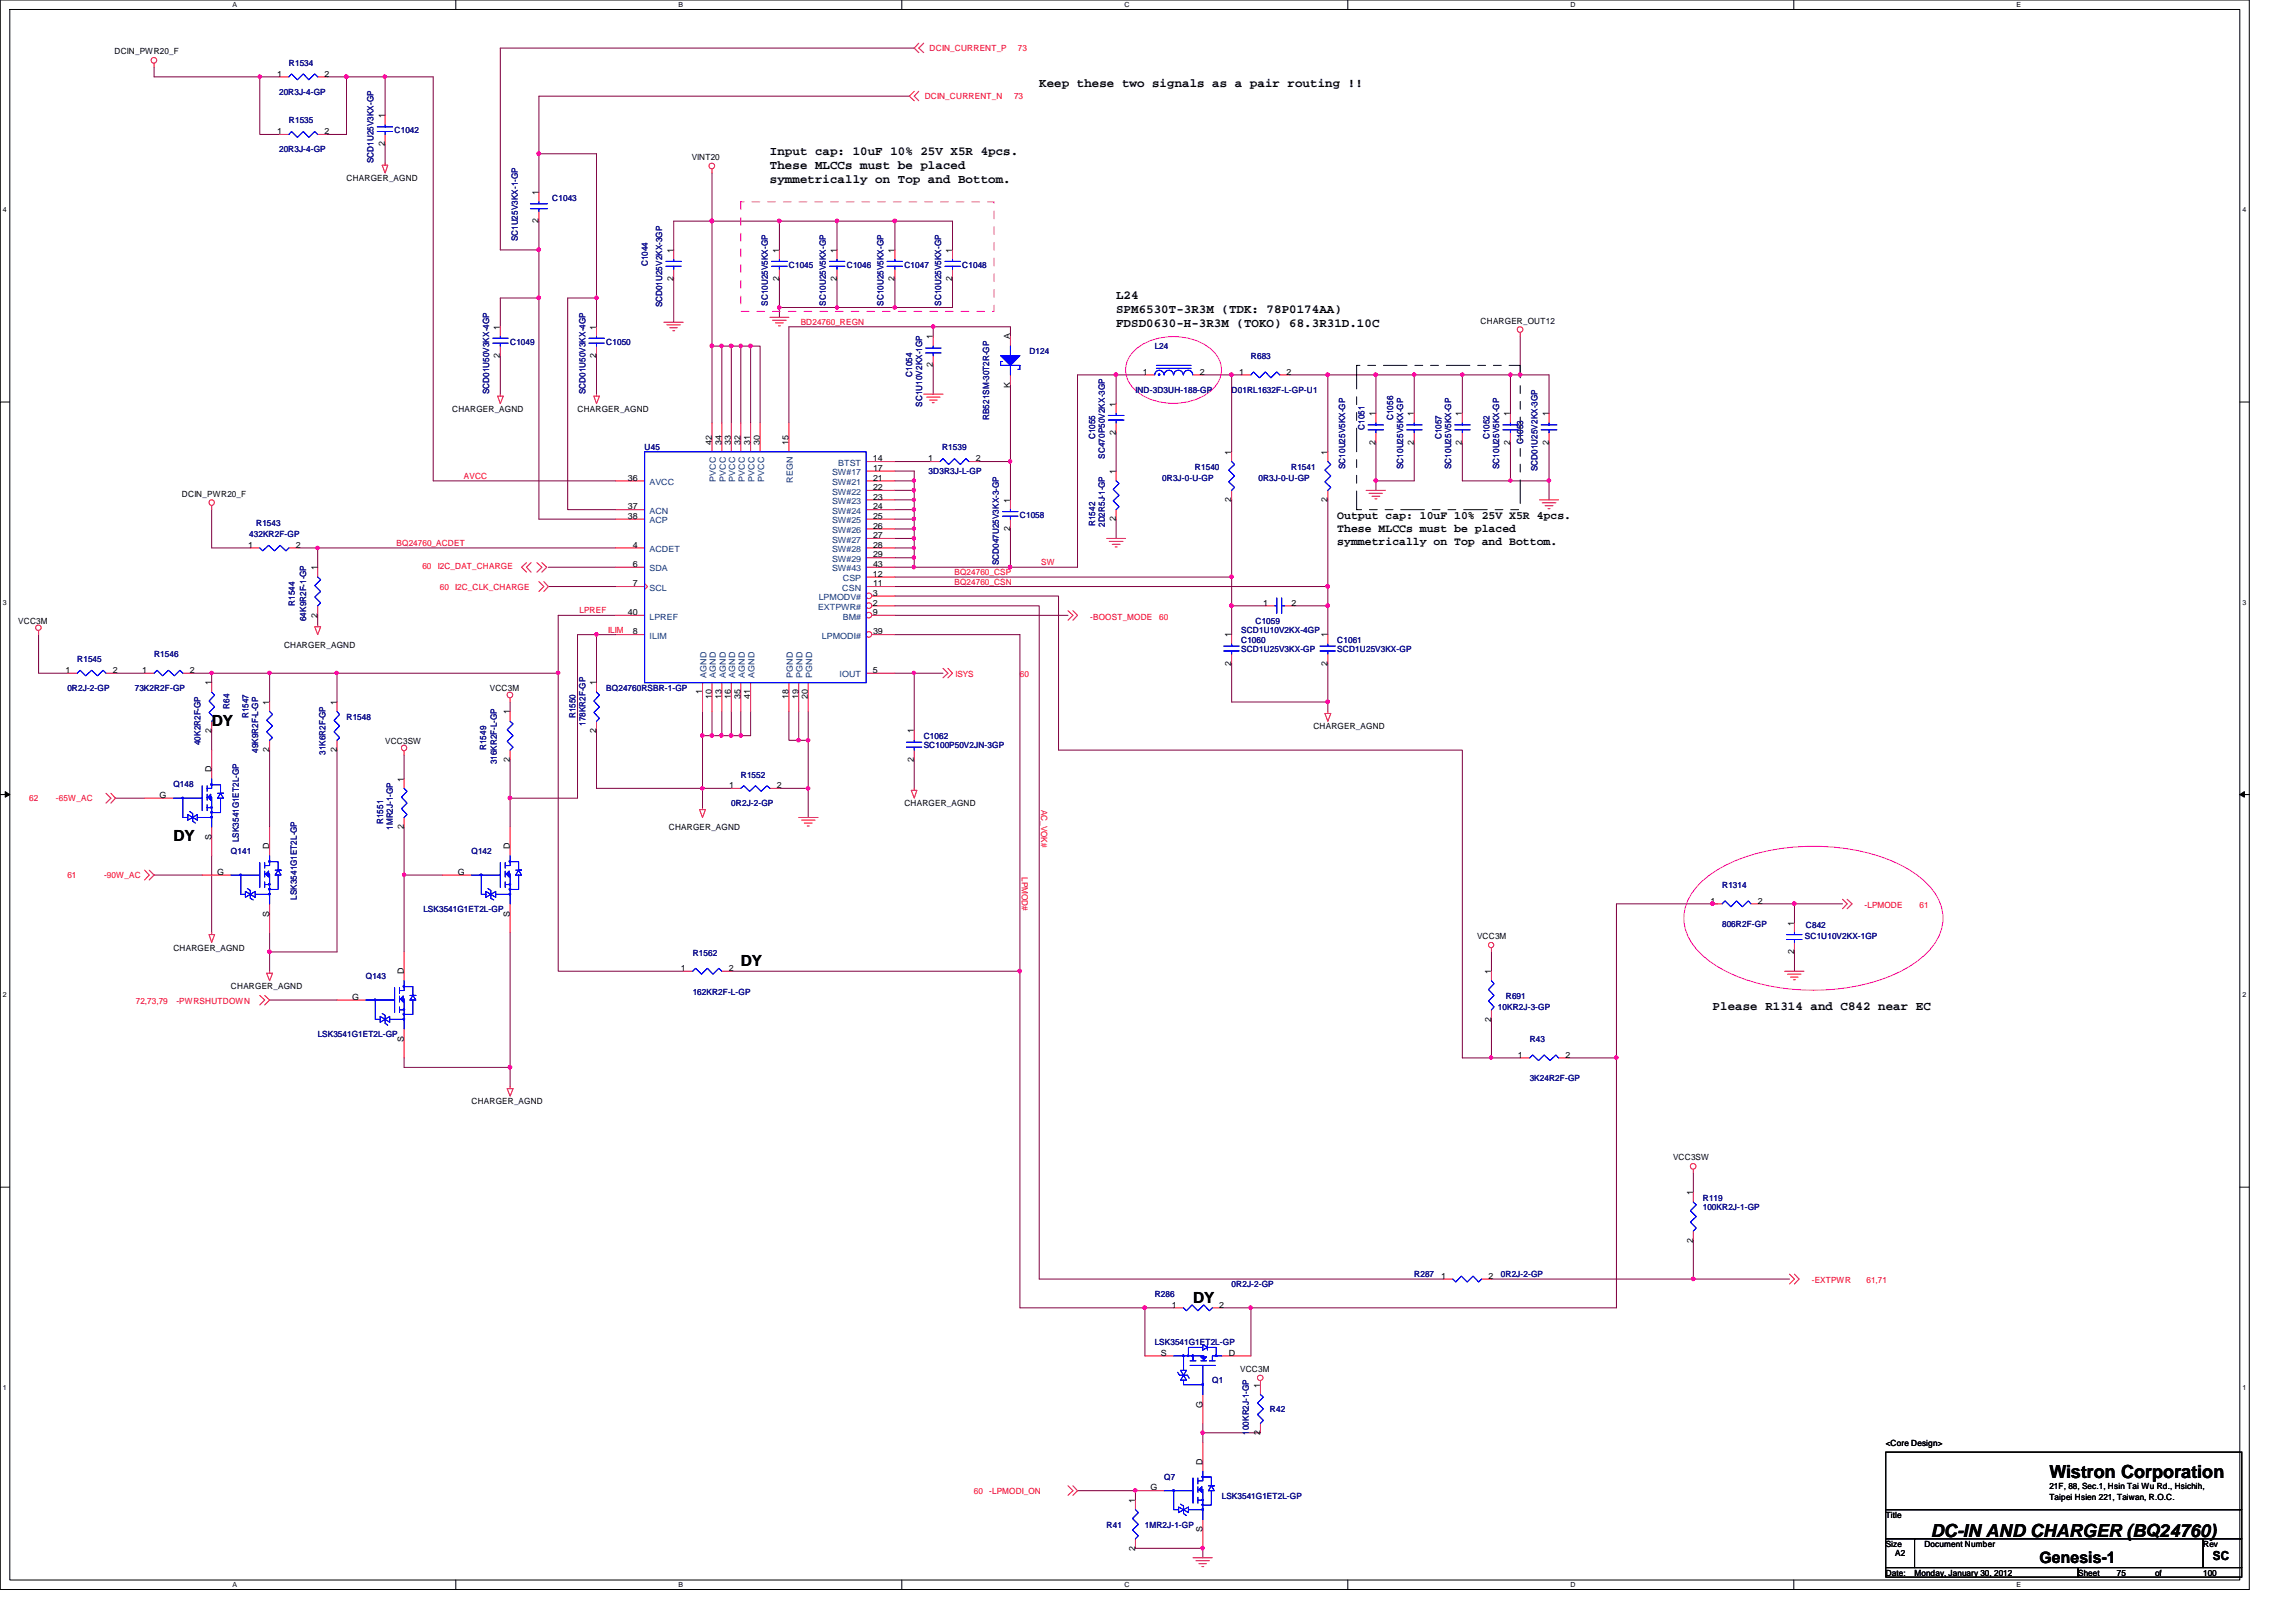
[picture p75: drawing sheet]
<svg xmlns="http://www.w3.org/2000/svg" width="297mm" height="210mm" viewBox="0 0 297 210" stroke-linecap="round" stroke-linejoin="round" font-family="sans-serif">
<defs><g id="words">
<g font-size="2.3">
<text x="265.1" y="191.3">Wistron Corporation</text>
<text x="249.8" y="198.9">DC-IN AND CHARGER (BQ24760)</text>
</g>
<text font-size="2.1" x="263.9" y="202.3">Genesis-1</text>
<g font-size="2">
<text x="27.4" y="93.9">DY</text>
<text x="22.4" y="108.9">DY</text>
<text x="95.8" y="125.1">DY</text>
<text x="154.3" y="168.6">DY</text>
</g>
<g font-size="1.6">
<text x="134.4" y="11.3">Keep these two signals as a pair routing !!</text>
<text x="99.6" y="20">Input cap: 10uF 10% 25V X5R 4pcs.</text>
<text x="99.6" y="21.8">These MLCCs must be placed</text>
<text x="99.6" y="23.7">symmetrically on Top and Bottom.</text>
<text x="144.4" y="38.7">L24</text>
<text x="144.4" y="40.5">SPM6530T-3R3M (TDK: 78P0174AA)</text>
<text x="144.4" y="42.3">FDSD0630-H-3R3M (TOKO) 68.3R31D.10C</text>
<text x="221.6" y="130.8">Please R1314 and C842 near EC</text>
<text x="286.3" y="201.9">SC</text>
</g>
<g font-size="1.5">
<text x="173" y="67.2">Output cap: 10uF 10% 25V X5R 4pcs.</text>
<text x="173" y="68.9">These MLCCs must be placed</text>
<text x="173" y="70.6">symmetrically on Top and Bottom.</text>
</g>
<g font-size="1.1">
<text x="14.8" y="7">DCIN_PWR20_F</text>
<text x="35.9" y="9.9">1</text>
<text x="42" y="9.9">2</text>
<text x="35.9" y="17.4">1</text>
<text x="42" y="17.4">2</text>
<text x="49.8" y="15.3" transform="rotate(-90 49.8 15.3)">1</text>
<text x="44.8" y="23.5">CHARGER_AGND</text>
<text x="49.8" y="18.9" transform="rotate(-90 49.8 18.9)">2</text>
<text x="89.5" y="20.7">VINT20</text>
<text x="69.7" y="28.9" transform="rotate(-90 69.7 28.9)">2</text>
<text x="69.7" y="25.2" transform="rotate(-90 69.7 25.2)">1</text>
<text x="87.1" y="32.7" transform="rotate(-90 87.1 32.7)">1</text>
<text x="100.8" y="32.7" transform="rotate(-90 100.8 32.7)">1</text>
<text x="108.2" y="32.7" transform="rotate(-90 108.2 32.7)">1</text>
<text x="115.7" y="32.7" transform="rotate(-90 115.7 32.7)">1</text>
<text x="123.2" y="32.7" transform="rotate(-90 123.2 32.7)">1</text>
<text x="87.1" y="36.4" transform="rotate(-90 87.1 36.4)">2</text>
<text x="100.8" y="36.4" transform="rotate(-90 100.8 36.4)">2</text>
<text x="108.2" y="36.4" transform="rotate(-90 108.2 36.4)">2</text>
<text x="115.7" y="36.4" transform="rotate(-90 115.7 36.4)">2</text>
<text x="123.2" y="36.4" transform="rotate(-90 123.2 36.4)">2</text>
<text x="191.6" y="41.9">CHARGER_OUT12</text>
<text x="64.7" y="46.3" transform="rotate(-90 64.7 46.3)">2</text>
<text x="64.7" y="42.7" transform="rotate(-90 64.7 42.7)">1</text>
<text x="77.1" y="46.3" transform="rotate(-90 77.1 46.3)">2</text>
<text x="77.1" y="42.7" transform="rotate(-90 77.1 42.7)">1</text>
<text x="120.7" y="47.5" transform="rotate(-90 120.7 47.5)">2</text>
<text x="120.7" y="43.9" transform="rotate(-90 120.7 43.9)">1</text>
<text x="130.7" y="43.9" transform="rotate(-90 130.7 43.9)">A</text>
<text x="58.5" y="53.3">CHARGER_AGND</text>
<text x="74.7" y="53.3">CHARGER_AGND</text>
<text x="130.7" y="50.2" transform="rotate(-90 130.7 50.2)">K</text>
<text x="144.4" y="52.6" transform="rotate(-90 144.4 52.6)">1</text>
<text x="147.9" y="48.5">1</text>
<text x="155.2" y="48.5">2</text>
<text x="160.3" y="48.5">1</text>
<text x="166.5" y="48.5">2</text>
<text x="178" y="53.8" transform="rotate(-90 178 53.8)">1</text>
<text x="182.9" y="53.8" transform="rotate(-90 182.9 53.8)">1</text>
<text x="189.1" y="53.8" transform="rotate(-90 189.1 53.8)">1</text>
<text x="195.4" y="53.8" transform="rotate(-90 195.4 53.8)">1</text>
<text x="200.4" y="53.8" transform="rotate(-90 200.4 53.8)">1</text>
<text x="92.1" y="57.6" transform="rotate(-90 92.1 57.6)">42</text>
<text x="93.3" y="57.6" transform="rotate(-90 93.3 57.6)">34</text>
<text x="94.6" y="57.6" transform="rotate(-90 94.6 57.6)">33</text>
<text x="95.8" y="57.6" transform="rotate(-90 95.8 57.6)">32</text>
<text x="97.1" y="57.6" transform="rotate(-90 97.1 57.6)">31</text>
<text x="98.3" y="57.6" transform="rotate(-90 98.3 57.6)">30</text>
<text x="102" y="57.6" transform="rotate(-90 102 57.6)">15</text>
<text x="112.9" y="59.7">14</text>
<text x="120.1" y="59.7">1</text>
<text x="126.2" y="59.7">2</text>
<text x="144.4" y="56.3" transform="rotate(-90 144.4 56.3)">2</text>
<text x="159.3" y="58.8" transform="rotate(-90 159.3 58.8)">1</text>
<text x="171.7" y="58.8" transform="rotate(-90 171.7 58.8)">1</text>
<text x="178" y="57.5" transform="rotate(-90 178 57.5)">2</text>
<text x="182.9" y="57.5" transform="rotate(-90 182.9 57.5)">2</text>
<text x="189.1" y="57.5" transform="rotate(-90 189.1 57.5)">2</text>
<text x="195.4" y="57.5" transform="rotate(-90 195.4 57.5)">2</text>
<text x="200.4" y="57.5" transform="rotate(-90 200.4 57.5)">2</text>
<text x="23.5" y="64.3">DCIN_PWR20_F</text>
<text x="81.2" y="62.2">36</text>
<text x="81.2" y="65.9">37</text>
<text x="112.9" y="60.9">17</text>
<text x="112.9" y="62.2">21</text>
<text x="112.9" y="63.4">22</text>
<text x="112.9" y="64.6">23</text>
<text x="112.9" y="65.9">24</text>
<text x="130.7" y="65.1" transform="rotate(-90 130.7 65.1)">1</text>
<text x="144.4" y="61.3" transform="rotate(-90 144.4 61.3)">1</text>
<text x="159.3" y="65" transform="rotate(-90 159.3 65)">2</text>
<text x="171.7" y="65" transform="rotate(-90 171.7 65)">2</text>
<text x="32.1" y="70.9">1</text>
<text x="38.3" y="70.9">2</text>
<text x="81.2" y="67.1">38</text>
<text x="81.9" y="70.9">4</text>
<text x="112.9" y="67.1">25</text>
<text x="112.9" y="68.4">26</text>
<text x="112.9" y="69.6">27</text>
<text x="112.9" y="70.9">28</text>
<text x="130.7" y="68.7" transform="rotate(-90 130.7 68.7)">2</text>
<text x="144.4" y="67.5" transform="rotate(-90 144.4 67.5)">2</text>
<text x="41.1" y="73.8" transform="rotate(-90 41.1 73.8)">1</text>
<text x="81.9" y="75.9">7</text>
<text x="81.9" y="73.4">6</text>
<text x="112.9" y="77.1">3</text>
<text x="112.9" y="74.6">12</text>
<text x="112.9" y="72.1">29</text>
<text x="112.9" y="73.4">43</text>
<text x="112.9" y="75.9">11</text>
<text x="2.4" y="80.7">VCC3M</text>
<text x="36.7" y="83.8">CHARGER_AGND</text>
<text x="41.1" y="79.9" transform="rotate(-90 41.1 79.9)">2</text>
<text x="81.2" y="79.6">40</text>
<text x="81.9" y="82.1">8</text>
<text x="112.9" y="78.4">2</text>
<text x="112.9" y="79.6">9</text>
<text x="112.9" y="82.1">39</text>
<text x="159.3" y="82.5" transform="rotate(-90 159.3 82.5)">1</text>
<text x="163.4" y="78.4">1</text>
<text x="167.1" y="78.4">2</text>
<text x="171.7" y="82.5" transform="rotate(-90 171.7 82.5)">1</text>
<text x="8.5" y="87.1">1</text>
<text x="14.6" y="87.1">2</text>
<text x="18.4" y="87.1">1</text>
<text x="24.6" y="87.1">2</text>
<text x="27.3" y="88.7" transform="rotate(-90 27.3 88.7)">1</text>
<text x="63.4" y="89.4">VCC3M</text>
<text x="77.1" y="88.7" transform="rotate(-90 77.1 88.7)">1</text>
<text x="90.8" y="89.9" transform="rotate(-90 90.8 89.9)">1</text>
<text x="112.9" y="87.1">5</text>
<text x="159.3" y="86.1" transform="rotate(-90 159.3 86.1)">2</text>
<text x="171.7" y="86.1" transform="rotate(-90 171.7 86.1)">2</text>
<text x="27.3" y="94.9" transform="rotate(-90 27.3 94.9)">2</text>
<text x="34.8" y="91.2" transform="rotate(-90 34.8 91.2)">1</text>
<text x="43.6" y="91.2" transform="rotate(-90 43.6 91.2)">1</text>
<text x="66" y="92.5" transform="rotate(-90 66 92.5)">1</text>
<text x="77.1" y="94.9" transform="rotate(-90 77.1 94.9)">2</text>
<text x="92.1" y="90.5" transform="rotate(-90 92.1 90.5)">10</text>
<text x="93.3" y="90.5" transform="rotate(-90 93.3 90.5)">13</text>
<text x="94.6" y="90.5" transform="rotate(-90 94.6 90.5)">16</text>
<text x="95.8" y="90.5" transform="rotate(-90 95.8 90.5)">35</text>
<text x="97.1" y="90.5" transform="rotate(-90 97.1 90.5)">41</text>
<text x="102" y="90.5" transform="rotate(-90 102 90.5)">18</text>
<text x="103.3" y="90.5" transform="rotate(-90 103.3 90.5)">19</text>
<text x="104.5" y="90.5" transform="rotate(-90 104.5 90.5)">20</text>
<text x="118.2" y="94.9" transform="rotate(-90 118.2 94.9)">1</text>
<text x="169.9" y="94.4">CHARGER_AGND</text>
<text x="27.3" y="99.9" transform="rotate(-90 27.3 99.9)">D</text>
<text x="34.8" y="97.3" transform="rotate(-90 34.8 97.3)">2</text>
<text x="43.6" y="97.3" transform="rotate(-90 43.6 97.3)">2</text>
<text x="49.8" y="96.3">VCC3SW</text>
<text x="52.2" y="101.1" transform="rotate(-90 52.2 101.1)">1</text>
<text x="66" y="98.6" transform="rotate(-90 66 98.6)">2</text>
<text x="94.3" y="102">1</text>
<text x="100.5" y="102">2</text>
<text x="118.2" y="98.6" transform="rotate(-90 118.2 98.6)">2</text>
<text x="20.7" y="103.3">G</text>
<text x="52.2" y="107.3" transform="rotate(-90 52.2 107.3)">2</text>
<text x="86.5" y="107.4">CHARGER_AGND</text>
<text x="117" y="104.4">CHARGER_AGND</text>
<text x="27.3" y="108.7" transform="rotate(-90 27.3 108.7)">S</text>
<text x="28.1" y="113.2">G</text>
<text x="34.8" y="109.9" transform="rotate(-90 34.8 109.9)">D</text>
<text x="59.2" y="113.2">G</text>
<text x="66" y="109.9" transform="rotate(-90 66 109.9)">D</text>
<text x="34.8" y="118.6" transform="rotate(-90 34.8 118.6)">S</text>
<text x="66" y="118.6" transform="rotate(-90 66 118.6)">S</text>
<text x="221.3" y="116.9">1</text>
<text x="227.4" y="116.9">2</text>
<text x="232.1" y="119.8" transform="rotate(-90 232.1 119.8)">1</text>
<text x="22.4" y="123">CHARGER_AGND</text>
<text x="88.1" y="125.6">1</text>
<text x="94.3" y="125.6">2</text>
<text x="191.1" y="121.5">VCC3M</text>
<text x="232.1" y="123.5" transform="rotate(-90 232.1 123.5)">2</text>
<text x="29.9" y="128">CHARGER_AGND</text>
<text x="45.5" y="129.4">G</text>
<text x="52.2" y="126" transform="rotate(-90 52.2 126)">D</text>
<text x="192.9" y="126" transform="rotate(-90 192.9 126)">1</text>
<text x="52.2" y="134.8" transform="rotate(-90 52.2 134.8)">S</text>
<text x="192.9" y="132.2" transform="rotate(-90 192.9 132.2)">2</text>
<text x="196.4" y="136.9">1</text>
<text x="202.5" y="136.9">2</text>
<text x="61" y="142.9">CHARGER_AGND</text>
<text x="216.4" y="150.2">VCC3SW</text>
<text x="219" y="154.7" transform="rotate(-90 219 154.7)">1</text>
<text x="219" y="160.8" transform="rotate(-90 219 160.8)">2</text>
<text x="186.4" y="165.5">1</text>
<text x="192.6" y="165.5">2</text>
<text x="151.6" y="169.2">1</text>
<text x="157.7" y="169.2">2</text>
<text x="150.2" y="175.4">S</text>
<text x="159" y="175.4">D</text>
<text x="160.4" y="177.5">VCC3M</text>
<text x="163" y="179.6" transform="rotate(-90 163 179.6)">1</text>
<text x="155.6" y="182.2" transform="rotate(-90 155.6 182.2)">G</text>
<text x="163" y="185.7" transform="rotate(-90 163 185.7)">2</text>
<text x="155.6" y="189.5" transform="rotate(-90 155.6 189.5)">D</text>
<text x="244" y="187.1">&lt;Core Design&gt;</text>
<text x="146.9" y="194.5" transform="rotate(-90 146.9 194.5)">1</text>
<text x="148.8" y="192.9">G</text>
<text x="244" y="196.4">Title</text>
<text x="265.1" y="192.7">21F, 88, Sec.1, Hsin Tai Wu Rd., Hsichih,</text>
<text x="265.1" y="194.1">Taipei Hsien 221, Taiwan, R.O.C.</text>
<text x="146.9" y="200.7" transform="rotate(-90 146.9 200.7)">2</text>
<text x="155.6" y="198.3" transform="rotate(-90 155.6 198.3)">S</text>
<text x="244" y="200.2">Size</text>
<text x="244" y="203.9">Date:</text>
<text x="245.2" y="201.4">A2</text>
<text x="247.7" y="203.9">Monday, January 30, 2012</text>
<text x="249" y="200.2">Document Number</text>
<text x="268.9" y="203.9">Sheet</text>
<text x="273.9" y="203.9">75</text>
<text x="278.8" y="203.9">of</text>
<text x="285" y="200.2">Rev</text>
<text x="285" y="203.9">100</text>
</g>
<g font-size="1.1" fill="#000080">
<text x="37.4" y="8.5">R1534</text>
<text x="36.1" y="12.2">20R3J-4-GP</text>
<text x="37.4" y="16">R1535</text>
<text x="51.1" y="17.2">C1042</text>
<text x="36.1" y="19.7">20R3J-4-GP</text>
<text x="48.3" y="21.1" transform="rotate(-90 48.3 21.1)">SCD1U25V3KX-GP</text>
<text x="71.5" y="26">C1043</text>
<text x="67" y="31.2" transform="rotate(-90 67 31.2)">SC1U25V3KX-1-GP</text>
<text x="83.8" y="34.5" transform="rotate(-90 83.8 34.5)">C1044</text>
<text x="102.1" y="34.6">C1045</text>
<text x="109.6" y="34.6">C1046</text>
<text x="117" y="34.6">C1047</text>
<text x="124.5" y="34.6">C1048</text>
<text x="85.7" y="39.8" transform="rotate(-90 85.7 39.8)">SCD01U25V2KX-3GP</text>
<text x="99.4" y="39.6" transform="rotate(-90 99.4 39.6)">SC10U25V5KX-GP</text>
<text x="106.8" y="39.6" transform="rotate(-90 106.8 39.6)">SC10U25V5KX-GP</text>
<text x="114.3" y="39.6" transform="rotate(-90 114.3 39.6)">SC10U25V5KX-GP</text>
<text x="121.7" y="39.6" transform="rotate(-90 121.7 39.6)">SC10U25V5KX-GP</text>
<text x="66" y="44.6">C1049</text>
<text x="78.4" y="44.6">C1050</text>
<text x="133.2" y="45.8">D124</text>
<text x="149.4" y="45.2">L24</text>
<text x="161.8" y="46.5">R683</text>
<text x="63.3" y="51" transform="rotate(-90 63.3 51)">SCD01U50V3KX-4GP</text>
<text x="75.7" y="51" transform="rotate(-90 75.7 51)">SCD01U50V3KX-4GP</text>
<text x="118" y="48.8" transform="rotate(-90 118 48.8)">C1054</text>
<text x="119.3" y="52.6" transform="rotate(-90 119.3 52.6)">SC1U10V2KX-1GP</text>
<text x="146.9" y="50.8">IND-3D3UH-188-GP</text>
<text x="159.3" y="50.8">D01RL1632F-L-GP-U1</text>
<text x="83.4" y="58.3">U45</text>
<text x="121.9" y="58.3">R1539</text>
<text x="128" y="54.4" transform="rotate(-90 128 54.4)">RB521SM-30T2R-GP</text>
<text x="141.7" y="56.9" transform="rotate(-90 141.7 56.9)">C1055</text>
<text x="142.9" y="59.4" transform="rotate(-90 142.9 59.4)">SC470P50V2KX-3GP</text>
<text x="176.5" y="55.6" transform="rotate(-90 176.5 55.6)">C1051</text>
<text x="180.3" y="54.4" transform="rotate(-90 180.3 54.4)">C1056</text>
<text x="186.5" y="56.9" transform="rotate(-90 186.5 56.9)">C1057</text>
<text x="192.7" y="56.9" transform="rotate(-90 192.7 56.9)">C1052</text>
<text x="197.1" y="57.5" transform="rotate(-90 197.1 57.5)">C1053</text>
<text x="120.1" y="61.3">3D3R3J-L-GP</text>
<text x="150.4" y="62.3">0R3J-0-U-GP</text>
<text x="154.6" y="60.8">R1540</text>
<text x="162.8" y="62.3">0R3J-0-U-GP</text>
<text x="167" y="60.8">R1541</text>
<text x="174" y="60.7" transform="rotate(-90 174 60.7)">SC10U25V5KX-GP</text>
<text x="181.5" y="60.7" transform="rotate(-90 181.5 60.7)">SC10U25V5KX-GP</text>
<text x="187.7" y="60.7" transform="rotate(-90 187.7 60.7)">SC10U25V5KX-GP</text>
<text x="194" y="60.7" transform="rotate(-90 194 60.7)">SC10U25V5KX-GP</text>
<text x="198.9" y="61" transform="rotate(-90 198.9 61)">SCD01U25V2KX-3GP</text>
<text x="32.3" y="69.5">432KR2F-GP</text>
<text x="33.1" y="68.1">R1543</text>
<text x="131.9" y="67">C1058</text>
<text x="141.7" y="68.1" transform="rotate(-90 141.7 68.1)">R1542</text>
<text x="142.9" y="68.2" transform="rotate(-90 142.9 68.2)">2D2R5J-1-GP</text>
<text x="129.2" y="73.2" transform="rotate(-90 129.2 73.2)">SCD047U25V3KX-3-GP</text>
<text x="38.1" y="78.4" transform="rotate(-90 38.1 78.4)">R1544</text>
<text x="39.6" y="80.4" transform="rotate(-90 39.6 80.4)">64K9R2F-1-GP</text>
<text x="160.6" y="82">SCD1U10V2KX-4GP</text>
<text x="160.6" y="83.2">C1060</text>
<text x="162.4" y="80.7">C1059</text>
<text x="173" y="83.2">C1061</text>
<text x="8.7" y="89.4">0R2J-2-GP</text>
<text x="10" y="85.7">R1545</text>
<text x="17.4" y="89.4">73K2R2F-GP</text>
<text x="19.9" y="85">R1546</text>
<text x="78.4" y="89.4">BQ24760RSBR-1-GP</text>
<text x="160.6" y="84.4">SCD1U25V3KX-GP</text>
<text x="173" y="84.4">SCD1U25V3KX-GP</text>
<text x="29.7" y="91.7" transform="rotate(-90 29.7 91.7)">R64</text>
<text x="32.2" y="93" transform="rotate(-90 32.2 93)">R1547</text>
<text x="44.8" y="93.1">R1548</text>
<text x="74.5" y="93" transform="rotate(-90 74.5 93)">R1550</text>
<text x="75.7" y="93.9" transform="rotate(-90 75.7 93.9)">178KR2F-GP</text>
<text x="119.5" y="95.6">C1062</text>
<text x="22.4" y="101.9">Q148</text>
<text x="25.9" y="96.4" transform="rotate(-90 25.9 96.4)">40K2R2F-GP</text>
<text x="33.4" y="97.5" transform="rotate(-90 33.4 97.5)">49K9R2F-L-GP</text>
<text x="42.1" y="97.7" transform="rotate(-90 42.1 97.7)">31K6R2F-GP</text>
<text x="62.9" y="97.1" transform="rotate(-90 62.9 97.1)">R1549</text>
<text x="64.3" y="98.9" transform="rotate(-90 64.3 98.9)">316KR2F-L-GP</text>
<text x="95.8" y="100.6">R1552</text>
<text x="119.5" y="96.9">SC100P50V2JN-3GP</text>
<text x="49.6" y="106.6" transform="rotate(-90 49.6 106.6)">R1551</text>
<text x="50.8" y="107.4" transform="rotate(-90 50.8 107.4)">1MR2J-1-GP</text>
<text x="94.6" y="104.4">0R2J-2-GP</text>
<text x="29.9" y="110.6">Q141</text>
<text x="30.9" y="109" transform="rotate(-90 30.9 109)">LSK3541G1ET2L-GP</text>
<text x="61" y="110.6">Q142</text>
<text x="38.4" y="116.5" transform="rotate(-90 38.4 116.5)">LSK3541G1ET2L-GP</text>
<text x="54.8" y="118">LSK3541G1ET2L-GP</text>
<text x="222.8" y="114.9">R1314</text>
<text x="89.6" y="123.7">R1562</text>
<text x="222.8" y="120">806R2F-GP</text>
<text x="233.5" y="121.5">SC1U10V2KX-1GP</text>
<text x="233.6" y="120.1">C842</text>
<text x="47.3" y="126.7">Q143</text>
<text x="89.6" y="128.7">162KR2F-L-GP</text>
<text x="193.8" y="130.7">10KR2J-3-GP</text>
<text x="194.8" y="129.2">R691</text>
<text x="41.1" y="134.2">LSK3541G1ET2L-GP</text>
<text x="197.9" y="134.8">R43</text>
<text x="197.9" y="140">3K24R2F-GP</text>
<text x="220.3" y="155.4">R119</text>
<text x="220.3" y="156.6">100KR2J-1-GP</text>
<text x="149.4" y="167.8">R286</text>
<text x="159.3" y="166.6">0R2J-2-GP</text>
<text x="183" y="165.3">R287</text>
<text x="194.2" y="165.3">0R2J-2-GP</text>
<text x="149.4" y="174">LSK3541G1ET2L-GP</text>
<text x="156.8" y="179">Q1</text>
<text x="161.6" y="185.7" transform="rotate(-90 161.6 185.7)">100KR2J-1-GP</text>
<text x="164.3" y="182.8">R42</text>
<text x="150.6" y="191.5">Q7</text>
<text x="143.2" y="197.7">R41</text>
<text x="148.1" y="197.7">1MR2J-1-GP</text>
<text x="158.1" y="194">LSK3541G1ET2L-GP</text>
</g>
<g font-size="1.1" fill="#f00">
<text x="120.3" y="6.6">DCIN_CURRENT_P</text>
<text x="131.7" y="6.6">73</text>
<text x="119.6" y="12.9">DCIN_CURRENT_N</text>
<text x="131.2" y="12.9">73</text>
<text x="103.6" y="42">BD24760_REGN</text>
<text x="60" y="62">AVCC</text>
<text x="51.3" y="70.7">BQ24760_ACDET</text>
<text x="54.6" y="73.6">60</text>
<text x="56.6" y="73.6">I2C_DAT_CHARGE</text>
<text x="56.9" y="76.3">60</text>
<text x="58.9" y="76.3">I2C_CLK_CHARGE</text>
<text x="123.5" y="74.4">BQ24760_CSP</text>
<text x="123.5" y="75.6">BQ24760_CSN</text>
<text x="134.7" y="73.2">SW</text>
<text x="75" y="79.4">LPREF</text>
<text x="78.7" y="81.9">ILIM</text>
<text x="141.1" y="80.2">-BOOST_MODE</text>
<text x="150" y="80.2">60</text>
<text x="123.6" y="87.7">ISYS</text>
<text x="131.9" y="87.7">60</text>
<text x="3.8" y="103.7">62</text>
<text x="7.2" y="103.7">-65W_AC</text>
<text x="134.7" y="104.8" transform="rotate(90 134.7 104.8)">AC_VOK#</text>
<text x="8.7" y="113.7">61</text>
<text x="13.5" y="113.7">-90W_AC</text>
<text x="132.2" y="113.5" transform="rotate(90 132.2 113.5)">LPMOD#</text>
<text x="241.2" y="117.5">-LPMODE</text>
<text x="248.3" y="117.5">61</text>
<text x="17.6" y="129.9">72,73,79</text>
<text x="22.8" y="129.9">-PWRSHUTDOWN</text>
<text x="234.4" y="166.1">-EXTPWR</text>
<text x="241.5" y="166.1">61,71</text>
<text x="126" y="193.3">60</text>
<text x="128" y="193.3">-LPMODI_ON</text>
</g>
<g font-size="1.1" fill="#004080">
<text x="84" y="62.8">AVCC</text>
<text x="92.6" y="62.3" transform="rotate(-90 92.6 62.3)">PVCC</text>
<text x="93.9" y="62.3" transform="rotate(-90 93.9 62.3)">PVCC</text>
<text x="95.1" y="62.3" transform="rotate(-90 95.1 62.3)">PVCC</text>
<text x="96.3" y="62.3" transform="rotate(-90 96.3 62.3)">PVCC</text>
<text x="97.6" y="62.3" transform="rotate(-90 97.6 62.3)">PVCC</text>
<text x="98.8" y="62.3" transform="rotate(-90 98.8 62.3)">PVCC</text>
<text x="102.6" y="62.4" transform="rotate(-90 102.6 62.4)">REGN</text>
<text x="107.7" y="61.5">SW#17</text>
<text x="107.7" y="62.8">SW#21</text>
<text x="107.7" y="64">SW#22</text>
<text x="107.7" y="65.2">SW#23</text>
<text x="108.5" y="60.3">BTST</text>
<text x="84" y="66.5">ACN</text>
<text x="84" y="67.7">ACP</text>
<text x="84" y="71.5">ACDET</text>
<text x="107.7" y="66.5">SW#24</text>
<text x="107.7" y="67.7">SW#25</text>
<text x="107.7" y="69">SW#26</text>
<text x="107.7" y="70.2">SW#27</text>
<text x="107.7" y="71.5">SW#28</text>
<text x="84" y="76.5">SCL</text>
<text x="84" y="74">SDA</text>
<text x="105.9" y="77.7">LPMODV#</text>
<text x="107.7" y="72.7">SW#29</text>
<text x="107.7" y="74">SW#43</text>
<text x="109" y="76.5">CSN</text>
<text x="109" y="75.2">CSP</text>
<text x="84" y="82.7">ILIM</text>
<text x="84" y="80.2">LPREF</text>
<text x="105.8" y="79">EXTPWR#</text>
<text x="106.3" y="82.7">LPMODI#</text>
<text x="109" y="80.2">BM#</text>
<text x="91.4" y="87.7" transform="rotate(-90 91.4 87.7)">AGND</text>
<text x="92.6" y="87.7" transform="rotate(-90 92.6 87.7)">AGND</text>
<text x="93.9" y="87.7" transform="rotate(-90 93.9 87.7)">AGND</text>
<text x="95.1" y="87.7" transform="rotate(-90 95.1 87.7)">AGND</text>
<text x="96.3" y="87.7" transform="rotate(-90 96.3 87.7)">AGND</text>
<text x="97.6" y="87.7" transform="rotate(-90 97.6 87.7)">AGND</text>
<text x="102.6" y="87.7" transform="rotate(-90 102.6 87.7)">PGND</text>
<text x="103.8" y="87.7" transform="rotate(-90 103.8 87.7)">PGND</text>
<text x="105.1" y="87.7" transform="rotate(-90 105.1 87.7)">PGND</text>
<text x="108.6" y="87.7">IOUT</text>
</g>
<g font-size=".9">
<text x="30.1" y=".9">A</text>
<text x="87.8" y=".9">B</text>
<text x="145.5" y=".9">C</text>
<text x="203.2" y=".9">D</text>
<text x="260.9" y=".9">E</text>
<text x=".4" y="27.4">4</text>
<text x="290.1" y="27.4">4</text>
<text x=".4" y="78.2">3</text>
<text x="290.1" y="78.2">3</text>
<text x=".4" y="129">2</text>
<text x="290.1" y="129">2</text>
<text x=".4" y="179.8">1</text>
<text x="290.1" y="179.8">1</text>
<text x="30.1" y="205.4">A</text>
<text x="87.8" y="205.4">B</text>
<text x="145.5" y="205.4">C</text>
<text x="203.2" y="205.4">D</text>
<text x="260.9" y="205.4">E</text>
</g>
</g></defs>
<path d="M0 0h291v205.7h-291zM1.3 1.2h288.5v203.3h-288.5z" fill="none" stroke="#000" stroke-width=".13"/>
<g fill="#fff">
<path d="M30.1 .1h.5v1h-.5z"/>
<path d="M30.1 204.6h.5v1h-.5z"/>
</g>
<path d="M59 0v1.2M59 204.5v1.2" fill="none" stroke="#000" stroke-width=".13"/>
<g fill="#fff">
<path d="M87.8 .1h.6v1h-.6z"/>
<path d="M87.8 204.6h.6v1h-.6z"/>
</g>
<path d="M116.7 0v1.2M116.7 204.5v1.2" fill="none" stroke="#000" stroke-width=".13"/>
<g fill="#fff">
<path d="M145.5 .1h.6v1h-.6z"/>
<path d="M145.5 204.6h.6v1h-.6z"/>
</g>
<path d="M174.4 0v1.2M174.4 204.5v1.2" fill="none" stroke="#000" stroke-width=".13"/>
<g fill="#fff">
<path d="M203.2 .1h.6v1h-.6z"/>
<path d="M203.2 204.6h.6v1h-.6z"/>
</g>
<path d="M232.1 0v1.2M232.1 204.5v1.2" fill="none" stroke="#000" stroke-width=".13"/>
<g fill="#fff">
<path d="M260.9 .1h.6v1h-.6z"/>
<path d="M260.9 204.6h.6v1h-.6z"/>
<path d="M.4 26.6h.5v1h-.5z"/>
<path d="M290.1 26.6h.5v1h-.5z"/>
<path d="M.4 77.4h.5v1h-.5z"/>
<path d="M290.1 77.4h.5v1h-.5z"/>
</g>
<path d="M0 52h1.3M289.8 52h1.2" fill="none" stroke="#000" stroke-width=".13"/>
<g fill="#fff">
<path d="M.4 128.2h.5v1h-.5z"/>
<path d="M290.1 128.2h.5v1h-.5z"/>
</g>
<path d="M0 102.8h1.3M.7 102.4l.6 .4-.6 .4zM289.8 102.8h1.2M289.8 102.8l.6-.4v.8z" fill="none" stroke="#000" stroke-width=".13"/>
<path d="M.7 102.4l.6 .4-.6 .4zM289.8 102.8l.6-.4v.8z" fill="#000"/>
<g fill="#fff">
<path d="M.4 179h.5v1h-.5z"/>
<path d="M290.1 179h.5v1h-.5z"/>
</g>
<path d="M0 153.6h1.3M289.8 153.6h1.2" fill="none" stroke="#000" stroke-width=".13"/>
<path d="M100.8 102h3.8v3.8" fill="none" stroke="#800040" stroke-width=".13"/>
<path d="M104.4 101.9h.3l.1 .1-.1 .2h-.2h-.1z" fill-rule="evenodd" fill="#f0f"/>
<path d="M104.4 101.9h.3l.1 .1-.1 .2h-.2h-.1z" fill="none" stroke="#f0f" stroke-width=".13"/>
<path d="M92.1 44.8v9.9" fill="none" stroke="#800040" stroke-width=".13"/>
<path d="M91.9 44.6h.3l.1 .1-.1 .2-.1 .1-.2-.1z" fill-rule="evenodd" fill="#f0f"/>
<path d="M91.9 44.6h.3l.1 .1-.1 .2-.1 .1-.2-.1z" fill="none" stroke="#f0f" stroke-width=".13"/>
<path d="M95.8 44.8v9.9M118.3 98.3v3.7M118.3 87.1v7.5" fill="none" stroke="#800040" stroke-width=".13"/>
<path d="M95.7 44.6h.3l.1 .1-.1 .2-.2 .1-.1-.1z" fill-rule="evenodd" fill="#f0f"/>
<path d="M95.7 44.6h.3l.1 .1-.1 .2-.2 .1-.1-.1z" fill="none" stroke="#f0f" stroke-width=".13"/>
<path d="M94.6 44.8h1.2M66 138.1v2.5M193 123.2v2.5" fill="none" stroke="#800040" stroke-width=".13"/>
<path d="M65.8 137.9h.3l.1 .2-.1 .2h-.1h-.2z" fill-rule="evenodd" fill="#f0f"/>
<path d="M65.8 137.9h.3l.1 .2-.1 .2h-.1h-.2z" fill="none" stroke="#f0f" stroke-width=".13"/>
<path d="M41.1 70.9h38.6" fill="none" stroke="#800040" stroke-width=".13"/>
<path d="M40.9 70.8h.3l.1 .1-.1 .1-.1 .1-.2-.1z" fill-rule="evenodd" fill="#f0f"/>
<path d="M40.9 70.8h.3l.1 .1-.1 .1-.1 .1-.2-.1z" fill="none" stroke="#f0f" stroke-width=".13"/>
<path d="M115.8 59.7h4.6M171.8 64.7v11.2M52.3 113.2v10" fill="none" stroke="#800040" stroke-width=".13"/>
<path d="M171.6 75.7h.3l.1 .2-.1 .1-.2 .1-.1-.1z" fill-rule="evenodd" fill="#f0f"/>
<path d="M171.6 75.7h.3l.1 .2-.1 .1-.2 .1-.1-.1z" fill="none" stroke="#f0f" stroke-width=".13"/>
<path d="M195.4 57.2v5M200.4 62.2v2.5" fill="none" stroke="#800040" stroke-width=".13"/>
<path d="M200.2 62h.3l.1 .2-.1 .1-.1 .1-.2-.1z" fill-rule="evenodd" fill="#f0f"/>
<path d="M200.2 62h.3l.1 .2-.1 .1-.1 .1-.2-.1z" fill="none" stroke="#f0f" stroke-width=".13"/>
<path d="M90.9 102v2.5" fill="none" stroke="#800040" stroke-width=".13"/>
<path d="M90.7 101.9h.3l.1 .1-.1 .2h-.2h-.1z" fill-rule="evenodd" fill="#f0f"/>
<path d="M90.7 101.9h.3l.1 .1-.1 .2h-.2h-.1z" fill="none" stroke="#f0f" stroke-width=".13"/>
<path d="M115.8 68.5h2.5v1.2" fill="none" stroke="#800040" stroke-width=".13"/>
<path d="M118.1 68.3h.3v.1v.1l-.2 .1-.1-.1z" fill-rule="evenodd" fill="#f0f"/>
<path d="M118.1 68.3h.3v.1v.1l-.2 .1-.1-.1z" fill="none" stroke="#f0f" stroke-width=".13"/>
<path d="M94.6 92.1v3.1" fill="none" stroke="#800040" stroke-width=".13"/>
<path d="M94.4 95h.3l.1 .2-.1 .1-.1 .1-.2-.1z" fill-rule="evenodd" fill="#f0f"/>
<path d="M94.4 95h.3l.1 .2-.1 .1-.1 .1-.2-.1z" fill="none" stroke="#f0f" stroke-width=".13"/>
<path d="M95.8 95.2h1.3" fill="none" stroke="#800040" stroke-width=".13"/>
<path d="M95.7 95h.3l.1 .2-.1 .1-.2 .1-.1-.1z" fill-rule="evenodd" fill="#f0f"/>
<path d="M95.7 95h.3l.1 .2-.1 .1-.2 .1-.1-.1z" fill="none" stroke="#f0f" stroke-width=".13"/>
<path d="M115.8 64.7h2.5v1.3M77.2 102h13.7M34.9 123.2v2.5" fill="none" stroke="#800040" stroke-width=".13"/>
<path d="M118.1 64.5h.3v.2v.1l-.2 .1-.1-.1z" fill-rule="evenodd" fill="#f0f"/>
<path d="M118.1 64.5h.3v.2v.1l-.2 .1-.1-.1z" fill="none" stroke="#f0f" stroke-width=".13"/>
<path d="M19.9 9.9h13.7M49.8 9.9v5" fill="none" stroke="#800040" stroke-width=".13"/>
<path d="M33.5 9.8h.2l.1 .1-.1 .2-.1 .1-.1-.1z" fill-rule="evenodd" fill="#f0f"/>
<path d="M33.5 9.8h.2l.1 .1-.1 .2-.1 .1-.1-.1z" fill="none" stroke="#f0f" stroke-width=".13"/>
<path d="M19.9 8.7v1.2M36.1 9.9h-2.5v7.5h2.5M42.3 9.9h2.5v7.5h-2.5M92.1 95.2h1.3" fill="none" stroke="#800040" stroke-width=".13"/>
<path d="M91.9 95h.3l.1 .2-.1 .1-.1 .1-.2-.1z" fill-rule="evenodd" fill="#f0f"/>
<path d="M91.9 95h.3l.1 .2-.1 .1-.1 .1-.2-.1z" fill="none" stroke="#f0f" stroke-width=".13"/>
<path d="M200.4 48.5v5M70.9 73.4h8.8M115.8 74.7h43.5M115.8 61h2.5v1.2M90.9 95.2v6.8h3.7" fill="none" stroke="#800040" stroke-width=".13"/>
<path d="M90.7 95h.3l.1 .2-.1 .1-.2 .1-.1-.1z" fill-rule="evenodd" fill="#f0f"/>
<path d="M90.7 95h.3l.1 .2-.1 .1-.2 .1-.1-.1z" fill="none" stroke="#f0f" stroke-width=".13"/>
<path d="M93.4 44.8v9.9" fill="none" stroke="#800040" stroke-width=".13"/>
<path d="M93.2 44.6h.3l.1 .1-.1 .2-.2 .1-.1-.1z" fill-rule="evenodd" fill="#f0f"/>
<path d="M93.2 44.6h.3l.1 .1-.1 .2-.2 .1-.1-.1z" fill="none" stroke="#f0f" stroke-width=".13"/>
<path d="M92.1 44.8h1.3M97.1 44.8v9.9" fill="none" stroke="#800040" stroke-width=".13"/>
<path d="M96.9 44.6h.3l.1 .1-.1 .2-.1 .1-.2-.1z" fill-rule="evenodd" fill="#f0f"/>
<path d="M96.9 44.6h.3l.1 .1-.1 .2-.1 .1-.2-.1z" fill="none" stroke="#f0f" stroke-width=".13"/>
<path d="M95.8 44.8h1.3M5 87.1h3.7M52.3 113.2h5" fill="none" stroke="#800040" stroke-width=".13"/>
<path d="M52.1 113h.3l.1 .2-.1 .2-.1 .1-.2-.1z" fill-rule="evenodd" fill="#f0f"/>
<path d="M52.1 113h.3l.1 .2-.1 .2-.1 .1-.2-.1z" fill="none" stroke="#f0f" stroke-width=".13"/>
<path d="M120.7 42.3h10M195.4 48.5v5M66 103.3v3.7" fill="none" stroke="#800040" stroke-width=".13"/>
<path d="M120.6 42.1h.3v.1v.2l-.2 .1-.1-.1z" fill-rule="evenodd" fill="#f0f"/>
<path d="M120.6 42.1h.3v.1v.2l-.2 .1-.1-.1z" fill="none" stroke="#f0f" stroke-width=".13"/>
<path d="M130.7 42.3v1.3M115.8 70.9h2.5M118.3 72.2v1.2" fill="none" stroke="#800040" stroke-width=".13"/>
<path d="M118.1 72h.3v.1v.2l-.2 .1-.1-.1z" fill-rule="evenodd" fill="#f0f"/>
<path d="M118.1 72h.3v.1v.2l-.2 .1-.1-.1z" fill="none" stroke="#f0f" stroke-width=".13"/>
<path d="M27.4 70.9h5M115.8 67.2h2.5v1.3M90.9 92.1v3.1M92.1 92.1v3.1" fill="none" stroke="#800040" stroke-width=".13"/>
<path d="M118.1 67h.3v.1v.2l-.2 .1-.1-.1z" fill-rule="evenodd" fill="#f0f"/>
<path d="M118.1 67h.3v.1v.2l-.2 .1-.1-.1z" fill="none" stroke="#f0f" stroke-width=".13"/>
<path d="M115.8 63.5h2.5v1.2M43.6 97.1v26.1M66 90.8v1.3M95.8 92.1v3.1" fill="none" stroke="#800040" stroke-width=".13"/>
<path d="M118.1 63.3h.3v.1v.2l-.2 .1-.1-.1z" fill-rule="evenodd" fill="#f0f"/>
<path d="M118.1 63.3h.3v.1v.2l-.2 .1-.1-.1z" fill="none" stroke="#f0f" stroke-width=".13"/>
<path d="M49.8 18.7v2.4M94.6 44.8v9.9M70.9 75.9h8.8M72.2 79.6v7.5M115.8 75.9h56" fill="none" stroke="#800040" stroke-width=".13"/>
<path d="M94.4 44.6h.3l.1 .1-.1 .2-.1 .1-.2-.1z" fill-rule="evenodd" fill="#f0f"/>
<path d="M94.4 44.6h.3l.1 .1-.1 .2-.1 .1-.2-.1z" fill="none" stroke="#f0f" stroke-width=".13"/>
<path d="M93.4 44.8h1.2M118.3 87.1h3.7" fill="none" stroke="#800040" stroke-width=".13"/>
<path d="M118.1 86.9h.3v.2v.1l-.2 .1-.1-.1z" fill-rule="evenodd" fill="#f0f"/>
<path d="M118.1 86.9h.3v.2v.1l-.2 .1-.1-.1z" fill="none" stroke="#f0f" stroke-width=".13"/>
<path d="M159.3 64.7v10M115.8 87.1h2.5M66 120.7v17.4h-13.7" fill="none" stroke="#800040" stroke-width=".13"/>
<path d="M159.1 74.5h.4l.1 .1-.1 .2h-.2h-.2z" fill-rule="evenodd" fill="#f0f"/>
<path d="M159.1 74.5h.4l.1 .1-.1 .2h-.2h-.2z" fill="none" stroke="#f0f" stroke-width=".13"/>
<path d="M238.4 117h-6.2v2.5M232.2 123.2v2.5" fill="none" stroke="#800040" stroke-width=".13"/>
<path d="M232 116.8h.3l.1 .1-.1 .2-.2 .1-.1-.1z" fill-rule="evenodd" fill="#f0f"/>
<path d="M232 116.8h.3l.1 .1-.1 .2-.2 .1-.1-.1z" fill="none" stroke="#f0f" stroke-width=".13"/>
<path d="M189.2 48.5v5M115.8 69.7h2.5v1.2" fill="none" stroke="#800040" stroke-width=".13"/>
<path d="M118.1 69.5h.3v.1v.2l-.2 .1-.1-.1z" fill-rule="evenodd" fill="#f0f"/>
<path d="M118.1 69.5h.3v.1v.2l-.2 .1-.1-.1z" fill="none" stroke="#f0f" stroke-width=".13"/>
<path d="M93.4 92.1v3.1" fill="none" stroke="#800040" stroke-width=".13"/>
<path d="M93.2 95h.3l.1 .2-.1 .1-.2 .1-.1-.1z" fill-rule="evenodd" fill="#f0f"/>
<path d="M93.2 95h.3l.1 .2-.1 .1-.2 .1-.1-.1z" fill="none" stroke="#f0f" stroke-width=".13"/>
<path d="M115.8 66h2.5v1.2M43.6 87.1v3.7M52.3 97.7v3.1M93.4 95.2h1.2" fill="none" stroke="#800040" stroke-width=".13"/>
<path d="M118.1 65.8h.3v.1v.2l-.2 .1-.1-.1z" fill-rule="evenodd" fill="#f0f"/>
<path d="M118.1 65.8h.3v.1v.2l-.2 .1-.1-.1z" fill="none" stroke="#f0f" stroke-width=".13"/>
<path d="M115.8 62.2h2.5v1.3M66 98.3v5M97.1 92.1v3.1" fill="none" stroke="#800040" stroke-width=".13"/>
<path d="M118.1 62h.3v.2v.1l-.2 .1-.1-.1z" fill-rule="evenodd" fill="#f0f"/>
<path d="M118.1 62h.3v.2v.1l-.2 .1-.1-.1z" fill="none" stroke="#f0f" stroke-width=".13"/>
<path d="M64.7 6.2h53.6M69.7 12.4h47.9M87.2 36.1v5.6M115.8 79.6h22.4M27.4 87.1h7.5v3.7M90.9 95.2h1.2M94.6 95.2h1.2M34.9 129.4h8.7" fill="none" stroke="#800040" stroke-width=".13"/>
<path d="M34.7 86.9h.3l.1 .2-.1 .1-.2 .1-.1-.1z" fill-rule="evenodd" fill="#f0f"/>
<path d="M34.7 86.9h.3l.1 .2-.1 .1-.2 .1-.1-.1z" fill="none" stroke="#f0f" stroke-width=".13"/>
<path d="M144.4 56v5M144.4 67.2v2.5M43.6 87.1h28.6M52.3 107v6.2" fill="none" stroke="#800040" stroke-width=".13"/>
<path d="M43.4 86.9h.3l.1 .2-.1 .1-.1 .1-.2-.1z" fill-rule="evenodd" fill="#f0f"/>
<path d="M43.4 86.9h.3l.1 .2-.1 .1-.1 .1-.2-.1z" fill="none" stroke="#f0f" stroke-width=".13"/>
<path d="M123.2 36.1v3.7M178 57.2v5h5v-5M183 48.5v5M34.9 87.1h8.7M19.9 113.2h6.3M52.3 136.9v1.2" fill="none" stroke="#800040" stroke-width=".13"/>
<path d="M177.8 62h.3l.1 .2-.1 .1-.1 .1-.2-.1z" fill-rule="evenodd" fill="#f0f"/>
<path d="M177.8 62h.3l.1 .2-.1 .1-.1 .1-.2-.1z" fill="none" stroke="#f0f" stroke-width=".13"/>
<path d="M178 48.5v5M178 62.2v1.3M171.8 90.8v1.3" fill="none" stroke="#800040" stroke-width=".13"/>
<path d="M171.6 90.7h.3l.1 .1-.1 .2-.2 .1-.1-.1z" fill-rule="evenodd" fill="#f0f"/>
<path d="M171.6 90.7h.3l.1 .1-.1 .2-.2 .1-.1-.1z" fill="none" stroke="#f0f" stroke-width=".13"/>
<path d="M159.3 78.4v3.7M167.4 78.4h4.4v3.7M159.3 85.9v4.9" fill="none" stroke="#800040" stroke-width=".13"/>
<path d="M171.6 78.2h.3l.1 .2-.1 .1-.2 .1-.1-.1z" fill-rule="evenodd" fill="#f0f"/>
<path d="M171.6 78.2h.3l.1 .2-.1 .1-.2 .1-.1-.1z" fill="none" stroke="#f0f" stroke-width=".13"/>
<path d="M159.3 78.4h4.4" fill="none" stroke="#800040" stroke-width=".13"/>
<path d="M159.1 78.2h.4l.1 .2-.1 .1-.2 .1-.2-.1z" fill-rule="evenodd" fill="#f0f"/>
<path d="M159.1 78.2h.4l.1 .2-.1 .1-.2 .1-.2-.1z" fill="none" stroke="#f0f" stroke-width=".13"/>
<path d="M189.2 57.2v5M159.3 74.7v3.7M171.8 75.9v2.5M195.4 62.2h5M171.8 85.9v4.9h-12.5" fill="none" stroke="#800040" stroke-width=".13"/>
<path d="M195.3 62h.2l.1 .2-.1 .1-.1 .1-.1-.1z" fill-rule="evenodd" fill="#f0f"/>
<path d="M195.3 62h.2l.1 .2-.1 .1-.1 .1-.1-.1z" fill="none" stroke="#f0f" stroke-width=".13"/>
<path d="M130.7 73.4h8.7" fill="none" stroke="#800040" stroke-width=".13"/>
<path d="M130.5 73.2h.3l.1 .2-.1 .1-.1 .1-.2-.1z" fill-rule="evenodd" fill="#f0f"/>
<path d="M130.5 73.2h.3l.1 .2-.1 .1-.1 .1-.2-.1z" fill="none" stroke="#f0f" stroke-width=".13"/>
<path d="M144.4 48.5h3.7" fill="none" stroke="#800040" stroke-width=".13"/>
<path d="M144.2 48.3h.3l.1 .2-.1 .1-.1 .1-.2-.1z" fill-rule="evenodd" fill="#f0f"/>
<path d="M144.2 48.3h.3l.1 .2-.1 .1-.1 .1-.2-.1z" fill="none" stroke="#f0f" stroke-width=".13"/>
<path d="M144.4 52.2v-3.7h-5v24.9M159.3 48.5v10M166.8 48.5h5" fill="none" stroke="#800040" stroke-width=".13"/>
<path d="M159.1 48.3h.4l.1 .2-.1 .1-.2 .1-.2-.1z" fill-rule="evenodd" fill="#f0f"/>
<path d="M159.1 48.3h.4l.1 .2-.1 .1-.2 .1-.2-.1z" fill="none" stroke="#f0f" stroke-width=".13"/>
<path d="M171.8 48.5v10" fill="none" stroke="#800040" stroke-width=".13"/>
<path d="M171.6 48.3h.3l.1 .2-.1 .1-.2 .1-.1-.1z" fill-rule="evenodd" fill="#f0f"/>
<path d="M171.6 48.3h.3l.1 .2-.1 .1-.2 .1-.1-.1z" fill="none" stroke="#f0f" stroke-width=".13"/>
<path d="M171.8 48.5h6.2M200.4 57.2v5M189.2 62.2h6.2" fill="none" stroke="#800040" stroke-width=".13"/>
<path d="M177.8 48.3h.3l.1 .2-.1 .1-.1 .1-.2-.1z" fill-rule="evenodd" fill="#f0f"/>
<path d="M177.8 48.3h.3l.1 .2-.1 .1-.1 .1-.2-.1z" fill="none" stroke="#f0f" stroke-width=".13"/>
<path d="M178 48.5h5" fill="none" stroke="#800040" stroke-width=".13"/>
<path d="M182.8 48.3h.3l.1 .2-.1 .1-.1 .1-.2-.1z" fill-rule="evenodd" fill="#f0f"/>
<path d="M182.8 48.3h.3l.1 .2-.1 .1-.1 .1-.2-.1z" fill="none" stroke="#f0f" stroke-width=".13"/>
<path d="M183 48.5h6.2" fill="none" stroke="#800040" stroke-width=".13"/>
<path d="M189 48.3h.3l.1 .2-.1 .1-.1 .1-.2-.1z" fill-rule="evenodd" fill="#f0f"/>
<path d="M189 48.3h.3l.1 .2-.1 .1-.1 .1-.2-.1z" fill="none" stroke="#f0f" stroke-width=".13"/>
<path d="M189.2 48.5h6.2" fill="none" stroke="#800040" stroke-width=".13"/>
<path d="M195.3 48.3h.2l.1 .2-.1 .1-.1 .1-.1-.1z" fill-rule="evenodd" fill="#f0f"/>
<path d="M195.3 48.3h.2l.1 .2-.1 .1-.1 .1-.1-.1z" fill="none" stroke="#f0f" stroke-width=".13"/>
<path d="M196.7 43.6v4.9h-1.3" fill="none" stroke="#800040" stroke-width=".13"/>
<path d="M196.5 48.3h.3l.1 .2-.1 .1-.2 .1-.1-.1z" fill-rule="evenodd" fill="#f0f"/>
<path d="M196.5 48.3h.3l.1 .2-.1 .1-.2 .1-.1-.1z" fill="none" stroke="#f0f" stroke-width=".13"/>
<path d="M44.8 9.9h5M196.7 48.5h3.7" fill="none" stroke="#800040" stroke-width=".13"/>
<path d="M49.6 9.8h.3l.1 .1-.1 .2-.1 .1-.2-.1z" fill-rule="evenodd" fill="#f0f"/>
<path d="M49.6 9.8h.3l.1 .1-.1 .2-.1 .1-.2-.1z" fill="none" stroke="#f0f" stroke-width=".13"/>
<path d="M44.6 9.8h.4v.1v.2l-.2 .1-.2-.1z" fill-rule="evenodd" fill="#f0f"/>
<path d="M44.6 9.8h.4v.1v.2l-.2 .1-.2-.1z" fill="none" stroke="#f0f" stroke-width=".13"/>
<path d="M49.8 9.9h6.2v52.3M92.1 22.4v6.2M100.8 36.1v3.7M102.1 42.3h18.6v1.3M120.7 47.3v3.7M41.1 70.9v2.5M41.1 79.6v1.3" fill="none" stroke="#800040" stroke-width=".13"/>
<path d="M100.6 39.6h.4v.2v.1l-.2 .1-.2-.1z" fill-rule="evenodd" fill="#f0f"/>
<path d="M100.6 39.6h.4v.2v.1l-.2 .1-.2-.1z" fill="none" stroke="#f0f" stroke-width=".13"/>
<path d="M100.8 28.6v3.7M115.8 28.6h-7.5v3.7" fill="none" stroke="#800040" stroke-width=".13"/>
<path d="M115.6 28.4h.3l.1 .2-.1 .1-.2 .1-.1-.1z" fill-rule="evenodd" fill="#f0f"/>
<path d="M115.6 28.4h.3l.1 .2-.1 .1-.2 .1-.1-.1z" fill="none" stroke="#f0f" stroke-width=".13"/>
<path d="M108.1 28.4h.3l.1 .2-.1 .1-.1 .1-.2-.1z" fill-rule="evenodd" fill="#f0f"/>
<path d="M108.1 28.4h.3l.1 .2-.1 .1-.1 .1-.2-.1z" fill="none" stroke="#f0f" stroke-width=".13"/>
<path d="M115.8 28.6v3.7M115.8 36.1v3.7M123.2 28.6v3.7" fill="none" stroke="#800040" stroke-width=".13"/>
<path d="M115.6 39.6h.3l.1 .2-.1 .1-.2 .1-.1-.1z" fill-rule="evenodd" fill="#f0f"/>
<path d="M115.6 39.6h.3l.1 .2-.1 .1-.2 .1-.1-.1z" fill="none" stroke="#f0f" stroke-width=".13"/>
<path d="M108.3 36.1v3.7" fill="none" stroke="#800040" stroke-width=".13"/>
<path d="M108.1 39.6h.3l.1 .2-.1 .1-.1 .1-.2-.1z" fill-rule="evenodd" fill="#f0f"/>
<path d="M108.1 39.6h.3l.1 .2-.1 .1-.1 .1-.2-.1z" fill="none" stroke="#f0f" stroke-width=".13"/>
<path d="M92.1 28.6h8.7M115.8 39.8h7.4" fill="none" stroke="#800040" stroke-width=".13"/>
<path d="M100.6 28.4h.4v.2v.1l-.2 .1-.2-.1z" fill-rule="evenodd" fill="#f0f"/>
<path d="M100.6 28.4h.4v.2v.1l-.2 .1-.2-.1z" fill="none" stroke="#f0f" stroke-width=".13"/>
<path d="M91.9 28.4h.3l.1 .2-.1 .1-.1 .1-.2-.1z" fill-rule="evenodd" fill="#f0f"/>
<path d="M91.9 28.4h.3l.1 .2-.1 .1-.1 .1-.2-.1z" fill="none" stroke="#f0f" stroke-width=".13"/>
<path d="M69.7 19.9v5M69.7 32.3v6.3h-5v3.7M73.4 38.6h3.8v3.7M92.1 28.6h-4.9v3.7M64.7 46v5M77.2 46v5M77.2 82.1v6.2" fill="none" stroke="#800040" stroke-width=".13"/>
<path d="M69.5 32.1h.4v.2v.2l-.2 .1-.2-.1z" fill-rule="evenodd" fill="#f0f"/>
<path d="M69.5 32.1h.4v.2v.2l-.2 .1-.2-.1z" fill="none" stroke="#f0f" stroke-width=".13"/>
<path d="M77.2 19.9v18.7" fill="none" stroke="#800040" stroke-width=".13"/>
<path d="M77 38.4h.3l.1 .1-.1 .2-.1 .1-.2-.1z" fill-rule="evenodd" fill="#f0f"/>
<path d="M77 38.4h.3l.1 .1-.1 .2-.1 .1-.2-.1z" fill="none" stroke="#f0f" stroke-width=".13"/>
<path d="M69.7 19.9h7.5" fill="none" stroke="#800040" stroke-width=".13"/>
<path d="M69.5 19.7h.4v.2v.1l-.2 .1-.2-.1z" fill-rule="evenodd" fill="#f0f"/>
<path d="M69.5 19.7h.4v.2v.1l-.2 .1-.2-.1z" fill="none" stroke="#f0f" stroke-width=".13"/>
<path d="M64.7 6.2v26.1h5v-3.7M100.8 28.6h7.5M115.8 28.6h7.4M115.8 39.8h-15v1.3M159.3 48.5h1.3M27.4 66v4.9M209.1 117h12.5M134.4 165.5h52.3" fill="none" stroke="#800040" stroke-width=".13"/>
<path d="M221.4 116.8h.3l.1 .1-.1 .2-.2 .1-.1-.1z" fill-rule="evenodd" fill="#f0f"/>
<path d="M221.4 116.8h.3l.1 .1-.1 .2-.2 .1-.1-.1z" fill="none" stroke="#f0f" stroke-width=".13"/>
<path d="M193 165.5h26.1" fill="none" stroke="#800040" stroke-width=".13"/>
<path d="M218.9 165.3h.3l.1 .2-.1 .2h-.2h-.1z" fill-rule="evenodd" fill="#f0f"/>
<path d="M218.9 165.3h.3l.1 .2-.1 .2h-.2h-.1z" fill="none" stroke="#f0f" stroke-width=".13"/>
<path d="M219.1 151.8v2.5M131.9 169.2h16.2v6.3M219.1 160.5v5h12.4" fill="none" stroke="#800040" stroke-width=".13"/>
<path d="M147.9 169.1h.4v.1v.2l-.2 .1-.2-.1z" fill-rule="evenodd" fill="#f0f"/>
<path d="M147.9 169.1h.4v.1v.2l-.2 .1-.2-.1z" fill="none" stroke="#f0f" stroke-width=".13"/>
<path d="M148.1 169.2h3.7M209.1 169.2h-47.3v6.3" fill="none" stroke="#800040" stroke-width=".13"/>
<path d="M161.6 169.1h.3l.1 .1-.1 .2-.1 .1-.2-.1z" fill-rule="evenodd" fill="#f0f"/>
<path d="M161.6 169.1h.3l.1 .1-.1 .2-.1 .1-.2-.1z" fill="none" stroke="#f0f" stroke-width=".13"/>
<path d="M158.1 169.2h3.7M139.4 192.9h7.5M155.6 185.4v1.3M155.6 200.4v1.2" fill="none" stroke="#800040" stroke-width=".13"/>
<path d="M146.7 192.7h.3l.1 .2-.1 .1-.1 .1-.2-.1z" fill-rule="evenodd" fill="#f0f"/>
<path d="M146.7 192.7h.3l.1 .2-.1 .1-.1 .1-.2-.1z" fill="none" stroke="#f0f" stroke-width=".13"/>
<path d="M146.9 200.4h8.7" fill="none" stroke="#800040" stroke-width=".13"/>
<path d="M155.4 200.2h.3l.1 .1-.1 .2-.1 .1-.2-.1z" fill-rule="evenodd" fill="#f0f"/>
<path d="M155.4 200.2h.3l.1 .1-.1 .2-.1 .1-.2-.1z" fill="none" stroke="#f0f" stroke-width=".13"/>
<path d="M146.9 192.9v1.2M155.6 185.4h7.5" fill="none" stroke="#800040" stroke-width=".13"/>
<path d="M155.4 185.2h.3l.1 .2-.1 .2h-.1h-.2z" fill-rule="evenodd" fill="#f0f"/>
<path d="M155.4 185.2h.3l.1 .2-.1 .2h-.1h-.2z" fill="none" stroke="#f0f" stroke-width=".13"/>
<path d="M221.6 117h.6M227.8 117h4.4M193 136.9h3.7M155.6 184.2v1.2" fill="none" stroke="#800040" stroke-width=".13"/>
<path d="M192.8 136.7h.2l.1 .2-.1 .1-.1 .1-.1-.1z" fill-rule="evenodd" fill="#f0f"/>
<path d="M192.8 136.7h.2l.1 .2-.1 .1-.1 .1-.1-.1z" fill="none" stroke="#f0f" stroke-width=".13"/>
<path d="M193 131.9v5M209.1 136.9v32.3" fill="none" stroke="#800040" stroke-width=".13"/>
<path d="M208.9 136.7h.4v.2v.1l-.2 .1-.2-.1z" fill-rule="evenodd" fill="#f0f"/>
<path d="M208.9 136.7h.4v.2v.1l-.2 .1-.2-.1z" fill="none" stroke="#f0f" stroke-width=".13"/>
<path d="M72.2 87.1v38.6h16.2M136.9 97.1h52.3v39.8h3.8M209.1 117v19.9h-6.2" fill="none" stroke="#800040" stroke-width=".13"/>
<path d="M72 86.9h.3l.1 .2-.1 .1-.1 .1-.2-.1z" fill-rule="evenodd" fill="#f0f"/>
<path d="M72 86.9h.3l.1 .2-.1 .1-.1 .1-.2-.1z" fill="none" stroke="#f0f" stroke-width=".13"/>
<path d="M38.6 70.9h2.5M115.8 73.4h2.5M118.3 70.9v1.3h-2.5M94.6 125.7h37.3v43.5" fill="none" stroke="#800040" stroke-width=".13"/>
<path d="M118.1 70.8h.3v.1v.1l-.2 .1-.1-.1z" fill-rule="evenodd" fill="#f0f"/>
<path d="M118.1 70.8h.3v.1v.1l-.2 .1-.1-.1z" fill="none" stroke="#f0f" stroke-width=".13"/>
<path d="M130.7 68.5v4.9h-12.4" fill="none" stroke="#800040" stroke-width=".13"/>
<path d="M118.1 73.2h.3v.2v.1l-.2 .1-.1-.1z" fill-rule="evenodd" fill="#f0f"/>
<path d="M118.1 73.2h.3v.2v.1l-.2 .1-.1-.1z" fill="none" stroke="#f0f" stroke-width=".13"/>
<path d="M115.8 77.1h21.1v20M115.8 78.4h18.6v87.1M131.9 82.1v43.6" fill="none" stroke="#800040" stroke-width=".13"/>
<path d="M131.8 125.5h.3l.1 .1-.1 .2-.2 .1-.1-.1z" fill-rule="evenodd" fill="#f0f"/>
<path d="M131.8 125.5h.3l.1 .1-.1 .2-.2 .1-.1-.1z" fill="none" stroke="#f0f" stroke-width=".13"/>
<path d="M69.7 12.4v7.5M92.1 28.6v16.2M115.8 82.1h16.1" fill="none" stroke="#800040" stroke-width=".13"/>
<path d="M91.9 28.4h.3l.1 .2-.1 .1-.1 .1-.2-.1z" fill-rule="evenodd" fill="#f0f"/>
<path d="M91.9 28.4h.3l.1 .2-.1 .1-.1 .1-.2-.1z" fill="none" stroke="#f0f" stroke-width=".13"/>
<path d="M69.7 38.6v28.6M73.4 38.6v27.4h6.3M97.1 44.8h1.2v9.9M102.1 42.3v12.4M56 62.2h23.7" fill="none" stroke="#800040" stroke-width=".13"/>
<path d="M69.5 38.4h.4v.1v.2l-.2 .1-.2-.1z" fill-rule="evenodd" fill="#f0f"/>
<path d="M69.5 38.4h.4v.1v.2l-.2 .1-.2-.1z" fill="none" stroke="#f0f" stroke-width=".13"/>
<path d="M69.7 67.2h10M5 82.1v5M66 103.3h8.7" fill="none" stroke="#800040" stroke-width=".13"/>
<path d="M65.8 103.1h.3l.1 .2-.1 .1-.1 .1-.2-.1z" fill-rule="evenodd" fill="#f0f"/>
<path d="M65.8 103.1h.3l.1 .2-.1 .1-.1 .1-.2-.1z" fill="none" stroke="#f0f" stroke-width=".13"/>
<path d="M77.2 82.1h2.5" fill="none" stroke="#800040" stroke-width=".13"/>
<path d="M77 81.9h.3l.1 .2-.1 .2h-.1h-.2z" fill-rule="evenodd" fill="#f0f"/>
<path d="M77 81.9h.3l.1 .2-.1 .2h-.1h-.2z" fill="none" stroke="#f0f" stroke-width=".13"/>
<path d="M72.2 79.6h7.5M77.2 82.1h-2.5v21.2M77.2 94.6v7.4M104.6 95.8v6.2" fill="none" stroke="#800040" stroke-width=".13"/>
<path d="M104.4 95.6h.3l.1 .2-.1 .1-.2 .1-.1-.1z" fill-rule="evenodd" fill="#f0f"/>
<path d="M104.4 95.6h.3l.1 .2-.1 .1-.2 .1-.1-.1z" fill="none" stroke="#f0f" stroke-width=".13"/>
<path d="M102.1 92.1v3.7h1.2v-3.7" fill="none" stroke="#800040" stroke-width=".13"/>
<path d="M103.1 95.6h.4v.2v.1l-.2 .1-.2-.1z" fill-rule="evenodd" fill="#f0f"/>
<path d="M103.1 95.6h.4v.2v.1l-.2 .1-.2-.1z" fill="none" stroke="#f0f" stroke-width=".13"/>
<path d="M130.7 49.8v9.9M104.6 92.1v3.7h-1.3" fill="none" stroke="#800040" stroke-width=".13"/>
<path d="M130.5 59.5h.3l.1 .2-.1 .2h-.1h-.2z" fill-rule="evenodd" fill="#f0f"/>
<path d="M130.5 59.5h.3l.1 .2-.1 .2h-.1h-.2z" fill="none" stroke="#f0f" stroke-width=".13"/>
<path d="M126.6 59.7h4.1v5M155.6 48.5h3.7M34.9 123.2h8.7" fill="none" stroke="#800040" stroke-width=".13"/>
<path d="M34.7 123h.3l.1 .1-.1 .2-.2 .1-.1-.1z" fill-rule="evenodd" fill="#f0f"/>
<path d="M34.7 123h.3l.1 .1-.1 .2-.2 .1-.1-.1z" fill="none" stroke="#f0f" stroke-width=".13"/>
<path d="M14.9 87.1h3.8M27.4 87.1v1.2M34.9 97.1v9.9M34.9 120.7v2.5" fill="none" stroke="#800040" stroke-width=".13"/>
<path d="M27.2 86.9h.3l.1 .2-.1 .1-.1 .1-.2-.1z" fill-rule="evenodd" fill="#f0f"/>
<path d="M146.8 45.3a8 8 0 0 1 10 0 3.3 3.3 0 0 1 0 5.1 8 8 0 0 1-10 0 3.3 3.3 0 0 1 0-5.1zM27.2 86.9h.3l.1 .2-.1 .1-.1 .1-.2-.1zM220.1 114.1a19.4 19.4 0 0 1 10.9-4.4 27.3 27.3 0 0 1 14.8 2.2 10.1 10.1 0 0 1 5.2 4.9 5.6 5.6 0 0 1-1.1 5.9 14.7 14.7 0 0 1-6.8 4.2 27.7 27.7 0 0 1-19.7-1.2 10.2 10.2 0 0 1-5.2-4.9 5.7 5.7 0 0 1 1.1-5.8z" fill="none" stroke="#f0f" stroke-width=".13"/>
<path d="M24.9 87.1h2.5M27.4 94.6v2.5M14.9 103.3h3.8M27.4 110.7v10" fill="none" stroke="#800040" stroke-width=".13"/>
<g fill="none" stroke="#f00" stroke-width=".13">
<path d="M19.9 8.2v.5M36.1 17.4h1.3M41.1 17.4h1.2M118.3 11.8l-.7 .6 .7 .6M118.9 5.6l-.6 .6 .6 .6M118.9 11.8l-.6 .6 .6 .6M119.5 5.6l-.6 .6 .6 .6M49.4 21.4h.8l-.4 1zM49.8 21.1v.3M92.1 21.9v.5M64.4 51.3h.7l-.4 .9zM64.7 51v.3"/>
<path d="M76.8 51.3h.8l-.4 .9zM77.2 51v.3M85.9 41.7h2.5M86.3 42h1.7M86.7 42.4h.9M87 42.8h.3M99.6 41.1h2.5M99.9 41.4h1.8M100.3 41.8h1M100.7 42.2h.3M119.5 51h2.5M119.9 51.4h1.7"/>
<path d="M120.3 51.8h.9M120.6 52.1h.3M196.7 43.1v.5M27.4 65.4v.6M68.1 72.8l-.6 .6 .6 .6M68.7 72.8l-.6 .6 .6 .6M69.5 72.8l.6 .6-.6 .6M69.7 75.3l.7 .6-.7 .6M70.1 72.8l.6 .6-.6 .6M70.4 75.3l.5 .6-.5 .6M138.2 79l.6 .6-.6 .7M138.8 79l.6 .6-.6 .7"/>
<path d="M143.2 69.7h2.4M143.5 70.1h1.8M143.9 70.4h1M144.3 70.8h.2M176.7 63.5h2.5M177.1 63.8h1.8M177.5 64.2h1M177.9 64.6h.2M199.2 64.7h2.4M199.5 65.1h1.8M199.9 65.4h1M200.3 65.8h.2"/>
<path d="M5 81.6v.5M40.7 81.1h.8l-.4 1zM41.1 80.9v.2M52.3 97.2v.5M66 90.3v.5M77.2 88.3v1.3M77.2 93.3v1.3M122 86.5l.6 .6-.6 .6M122.6 86.5l.6 .6-.6 .6M171.4 92.3h.8l-.4 1zM171.8 92.1v.2M13.7 102.7l.6 .6-.6 .6"/>
<path d="M14.3 102.7l.6 .6-.6 .6M18.7 112.6l.6 .6-.6 .7M19.3 112.6l.6 .6-.6 .7M90.5 104.8h.8l-.4 1zM90.9 104.5v.3M103.3 105.8h2.5M103.7 106.1h1.7M104.1 106.5h1M104.4 106.9h.3M117.9 102.3h.7l-.3 1zM118.3 102v.3M238.4 116.4l.6 .6-.6 .6"/>
<path d="M239 116.4l.6 .6-.6 .6M27 120.9h.8l-.4 1.1zM27.4 120.7v.2M33.6 128.8l.6 .6-.6 .6M34.2 128.8l.7 .6-.7 .6M34.5 125.9h.8l-.4 1zM34.9 125.7v.2M88.4 125.7h1.2M93.4 125.7h1.2M193 122.7v.5M230.9 125.7h2.5M231.3 126.1h1.7"/>
<path d="M231.6 126.4h1M232 126.8h.3M65.6 140.9h.8l-.4 1zM66 140.6v.3M219.1 151.3v.5M219.1 154.3v1.3M219.1 159.3v1.2M148.1 175.5h3.7M158.1 175.5h3.7M163.1 178.7v.5M231.5 164.9l.7 .6-.7 .7M232.2 164.9l.5 .6-.5 .7"/>
<path d="M138.2 192.3l.6 .6-.6 .6M138.8 192.3l.6 .6-.6 .6M155.6 180.5v3.7M154.3 201.6h2.5M154.7 202h1.8M155.1 202.4h1M155.5 202.7h.2"/>
<circle cx="19.9" cy="7.8" r=".37"/>
<circle cx="92.1" cy="21.5" r=".37"/>
<circle cx="196.6" cy="42.6" r=".37"/>
<circle cx="27.4" cy="65" r=".35"/>
<circle cx="5" cy="81.2" r=".36"/>
<circle cx="52.3" cy="96.8" r=".35"/>
<circle cx="66" cy="89.9" r=".37"/>
<circle cx="192.9" cy="122.3" r=".34"/>
<circle cx="219" cy="150.9" r=".37"/>
<circle cx="163" cy="178.3" r=".36"/>
</g>
<path d="M244 187.9h46v7.5h-46zM244 195.4h46v3.7h-46zM244 199.1h3.7v3.8h-3.7zM247.7 199.1h37.3v3.8h-37.3zM285 199.1h5v3.8h-5zM244 202.9h24.9v1.2h-24.9zM268.9 202.9h21.1v1.2h-21.1z" fill="none" stroke="#000" stroke-width=".13"/>
<path d="M95.8 26.1h32.8v14.2h-32.8z" fill="none" stroke="#f0f" stroke-width=".13" stroke-dasharray="1 1 1 1 1 1 1 1"/>
<path d="M175.5 47.3h21.2v18.7h-21.2z" fill="none" stroke="#000" stroke-width=".13" stroke-dasharray="3 1 1 1 1 1"/>
<g fill="none" stroke="#00f" stroke-width=".13">
<path d="M37.4 17.4l.3-.4 .8 .8 .7-.8 .8 .8 .7-.8 .4 .4M77.2 89.6l.4 .4-.8 .7 .8 .8-.8 .7 .8 .8-.4 .3M89.6 125.7l.4-.4 .8 .8 .7-.8 .7 .8 .8-.8 .4 .4M219.1 155.6l.4 .3-.8 .8 .8 .7-.8 .8 .8 .7-.4 .4M151.8 175.5h2.5v.6M154 176.1h.7M154.3 175.5h1.4M155.6 174l.6 .4-.6 .3zM155.6 174.4h-1.8v1.1M155.6 176.7v3.8M156.1 175.6l-.4 .4M156.2 174.7v-.7v.4h1.1v1.1"/>
<path d="M156.5 176.1h.7M158.1 175.5h-1.3v.6"/>
</g>
<path d="M154.2 175.4h.2v.1h-.2z" fill-rule="evenodd" fill="#00f"/>
<path d="M154.2 175.4h.2v.1h-.2z" fill="none" stroke="#00f" stroke-width=".13"/>
<path d="M157.2 175.4h.2v.1h-.2z" fill-rule="evenodd" fill="#00f"/>
<path d="M157.2 175.4h.2v.1h-.2z" fill="none" stroke="#00f" stroke-width=".13"/>
<path d="M153.6 175.4h.2l-.1 .2z" fill-rule="evenodd" fill="#00f"/>
<path d="M152.4 177.6l.2 .4h1l.2 .4M152.7 177.3h.8l-.4 .7zM153.1 178l.4 .6h-.8zM153.1 178.6v.6M153.1 175.5v1.8M153.6 175.4h.2l-.1 .2zM154 176.7h3.2M155.4 176.1h.7M155.7 175.5v.6M156.1 175.6h-.7l.3 .4" fill="none" stroke="#00f" stroke-width=".13"/>
<path d="M153 175.4h.2v.1h-.2z" fill-rule="evenodd" fill="#00f"/>
<path d="M153 175.4h.2v.1h-.2z" fill="none" stroke="#00f" stroke-width=".13"/>
<path d="M155.5 179.1h.2v.1h-.2z" fill-rule="evenodd" fill="#00f"/>
<path d="M151.8 175.5h2.5v.6M153.1 179.2h2.5M154 176.1h.7M154.3 175.5h1.4M155.5 179.1h.2v.1h-.2zM155.6 174l.6 .4-.6 .3zM155.6 174.4h-1.8v1.1M155.6 176.7v3.8M156.1 175.6l-.4 .4M156.2 174.7v-.7v.4h1.1v1.1M156.5 176.1h.7M158.1 175.5h-1.3v.6" fill="none" stroke="#00f" stroke-width=".13"/>
<path d="M154.2 175.4h.2v.1h-.2z" fill-rule="evenodd" fill="#00f"/>
<path d="M154.2 175.4h.2v.1h-.2z" fill="none" stroke="#00f" stroke-width=".13"/>
<path d="M157.2 175.4h.2v.1h-.2z" fill-rule="evenodd" fill="#00f"/>
<path d="M157.2 175.4h.2v.1h-.2z" fill="none" stroke="#00f" stroke-width=".13"/>
<path d="M153.6 175.4h.2l-.1 .2z" fill-rule="evenodd" fill="#00f"/>
<path d="M152.4 177.6l.2 .4h1l.2 .4M152.7 177.3h.8l-.4 .7zM153.1 178l.4 .6h-.8zM153.1 178.6v.6M153.1 175.5v1.8M153.6 175.4h.2l-.1 .2zM154 176.7h3.2M155.4 176.1h.7M155.7 175.5v.6M156.1 175.6h-.7l.3 .4" fill="none" stroke="#00f" stroke-width=".13"/>
<path d="M153 175.4h.2v.1h-.2z" fill-rule="evenodd" fill="#00f"/>
<path d="M153 175.4h.2v.1h-.2z" fill="none" stroke="#00f" stroke-width=".13"/>
<path d="M155.5 179.1h.2v.1h-.2z" fill-rule="evenodd" fill="#00f"/>
<path d="M61 113.2h3.7M65.4 114.1v.8M65.4 111.6v.8M65.4 114.5h.6v2.5M65.9 112.7l-.4 .4M66 110.7v1.3h-.6M66 113.1v1.4M66 111.5h1.1v1.1h.4h-.8M67.1 112.6l.4 .6h-.8zM67.1 113.2v1.9h-1.1M153.1 179.2h2.5M155.5 179.1h.2v.1h-.2z" fill="none" stroke="#00f" stroke-width=".13"/>
<path d="M57.3 113.2h3.7M66 107v3.7M66 117v3.7" fill="none" stroke="#f00" stroke-width=".13"/>
<path d="M65.9 114.4h.1v.1h-.1z" fill-rule="evenodd" fill="#00f"/>
<path d="M65.9 114.4h.1v.1h-.1z" fill="none" stroke="#00f" stroke-width=".13"/>
<path d="M65.9 111.4h.1v.1h-.1z" fill-rule="evenodd" fill="#00f"/>
<path d="M65.9 111.4h.1v.1h-.1z" fill="none" stroke="#00f" stroke-width=".13"/>
<path d="M65.9 115h.1v.1h-.1z" fill-rule="evenodd" fill="#00f"/>
<path d="M62.3 115.7h.6M62.9 115.4l.6 .3-.6 .4zM63.1 115l.4 .2v1l.4 .3M63.5 115.7l.6-.3v.7zM64.1 115.7h1.9M64.7 111.6v3.3M65.4 112.7v.8M65.4 113.1h.6M65.9 112.7v.8l-.4-.4M65.9 115h.1v.1h-.1z" fill="none" stroke="#00f" stroke-width=".13"/>
<path d="M65.9 115.6h.1v.2h-.1z" fill-rule="evenodd" fill="#00f"/>
<path d="M65.9 115.6h.1v.2h-.1z" fill="none" stroke="#00f" stroke-width=".13"/>
<path d="M62.2 113.1h.1v.2h-.1z" fill-rule="evenodd" fill="#00f"/>
<path d="M61 113.2h3.7M62.2 113.1h.1v.2h-.1zM62.3 113.2v2.5M65.4 114.1v.8M65.4 111.6v.8M65.4 114.5h.6v2.5M65.9 112.7l-.4 .4M66 110.7v1.3h-.6M66 113.1v1.4M66 111.5h1.1v1.1h.4h-.8M67.1 112.6l.4 .6h-.8zM67.1 113.2v1.9h-1.1" fill="none" stroke="#00f" stroke-width=".13"/>
<path d="M65.9 114.4h.1v.1h-.1z" fill-rule="evenodd" fill="#00f"/>
<path d="M65.9 114.4h.1v.1h-.1z" fill="none" stroke="#00f" stroke-width=".13"/>
<path d="M65.9 111.4h.1v.1h-.1z" fill-rule="evenodd" fill="#00f"/>
<path d="M65.9 111.4h.1v.1h-.1z" fill="none" stroke="#00f" stroke-width=".13"/>
<path d="M65.9 115h.1v.1h-.1z" fill-rule="evenodd" fill="#00f"/>
<path d="M62.3 115.7h.6M62.9 115.4l.6 .3-.6 .4zM63.1 115l.4 .2v1l.4 .3M63.5 115.7l.6-.3v.7zM64.1 115.7h1.9M64.7 111.6v3.3M65.4 112.7v.8M65.4 113.1h.6M65.9 112.7v.8l-.4-.4M65.9 115h.1v.1h-.1z" fill="none" stroke="#00f" stroke-width=".13"/>
<path d="M65.9 115.6h.1v.2h-.1z" fill-rule="evenodd" fill="#00f"/>
<path d="M65.9 115.6h.1v.2h-.1z" fill="none" stroke="#00f" stroke-width=".13"/>
<path d="M62.2 113.1h.1v.2h-.1z" fill-rule="evenodd" fill="#00f"/>
<g fill="none" stroke="#00f" stroke-width=".13">
<path d="M37.4 9.9l.3-.3 .8 .7 .7-.7 .8 .7 .7-.7 .4 .3M114.8 34.5h2M114.8 33.8h2M115.8 33.6v.2M115.8 34.5v.3M122.3 33.8h1.9M122.3 34.5h1.9M123.2 33.6v.2M123.2 34.5v.3M63.8 44.4h1.9M63.8 43.8h1.9M64.7 43.6v.2"/>
<path d="M64.7 44.4v.4M121.6 59.7l.4-.3 .7 .7 .8-.7 .7 .7 .8-.7 .3 .3M161.8 48.5l.4-.4 .7 .8 .8-.8 .7 .8 .8-.8 .4 .4M171.8 59.7l.4 .4-.8 .7 .8 .8-.8 .8 .8 .7-.4 .4M177 55.6h2M177 55h2M178 54.7v.3M178 55.6v.4M182 55.6h2M182 55h2M183 54.7v.3M183 55.6v.4"/>
<path d="M188.2 55.6h2M188.2 55h2M189.2 54.7v.3M189.2 55.6v.4M194.4 55h2M194.4 55.6h2M195.4 54.7v.3M195.4 55.6v.4M33.6 70.9l.4 .4 .8-.7 .7 .7 .7-.7 .8 .7 .4-.4M129.7 66.2h2M129.7 66.8h2M130.7 66v.2"/>
<path d="M130.7 66.8v.4M19.9 87.1l.4-.4 .7 .8 .8-.8 .8 .8 .7-.8 .4 .4M43.6 92.1l.3 .4-.7 .7 .7 .7-.7 .8 .7 .8-.3 .3M62.2 113.1h.1v.2h-.1zM62.3 113.2v2.5M231.1 120.9h2M231.1 121.6h2M232.2 120.7v.2M232.2 121.6v.4"/>
</g>
<g fill="none" stroke="#f00" stroke-width=".13">
<path d="M36.1 9.9h1.3M41.1 9.9h1.2M115.8 32.3v1.3M115.8 34.8v1.3M123.2 32.3v1.3M123.2 34.8v1.3M64.7 42.3v1.3M64.7 44.8v1.2M120.4 59.7h1.2M125.3 59.7h1.3M130.7 43.6v1.2M130.7 48.5v1.3"/>
<path d="M160.6 48.5h1.2M165.6 48.5h1.2M171.8 58.5v1.2M178 53.5v1.2M178 56v1.2M183 53.5v1.2M183 56v1.2M189.2 53.5v1.2M189.2 56v1.2M195.4 53.5v1.2M195.4 56v1.2M32.4 70.9h1.2"/>
<path d="M37.4 70.9h1.2M130.7 64.7v1.3M130.7 67.2v1.3M171.8 63.5v1.2M18.7 87.1h1.2M23.7 87.1h1.2M43.6 90.8v1.3M43.6 95.8v1.3M232.2 119.5v1.2M232.2 122v1.2"/>
</g>
<path d="M129.5 46h2.4l-1.2 1.3z" fill="#00f"/>
<path d="M129.5 46h2.4l-1.2 1.3zM129.7 46.8h-.2v.5h2.4v.5h-.2M130.7 44.8v1.2M130.7 47.3v1.2" fill="none" stroke="#00f" stroke-width=".13"/>
<path d="M129.5 46h2.4l-1.2 1.3z" fill="#00f"/>
<g fill="none" stroke="#00f" stroke-width=".13">
<path d="M86.1 34.5h2M86.1 33.8h2M87.2 33.6v.2M87.2 34.5v.3M99.8 33.8h2.1M99.8 34.5h2.1M100.8 33.6v.2M100.8 34.5v.3M107.3 34.5h2M107.3 33.8h2M108.3 33.6v.2M108.3 34.5v.3"/>
<path d="M129.5 46h2.4l-1.2 1.3zM129.7 46.8h-.2v.5h2.4v.5h-.2M130.7 44.8v1.2M130.7 47.3v1.2M149.4 48.5a.59 .59 0 0 1 .6-.6 .59 .59 0 0 1 .6 .6M149.6 47.7h4.5M149.6 47.3h4.5M150.6 48.5a.59 .59 0 0 1 .6-.6 .59 .59 0 0 1 .6 .6M151.8 48.5a.61 .61 0 0 1 .7-.6 .61 .61 0 0 1 .6 .6M153.1 48.5a.59 .59 0 0 1 .6-.6 .59 .59 0 0 1 .6 .6M199.4 55h2M199.4 55.6h2"/>
<path d="M200.4 54.7v.3M200.4 55.6v.4M144.4 62.2l.4 .4-.8 .7 .8 .8-.8 .7 .8 .8-.4 .4M27.4 89.6l.4 .4-.8 .7 .8 .8-.8 .7 .8 .8-.4 .3M34.9 92.1l.4 .4-.8 .7 .8 .7-.8 .8 .8 .8-.4 .3M66 93.3l.4 .4-.8 .7 .8 .8-.8 .7 .8 .8-.4 .4M95.8 102l.4-.3 .8 .7 .7-.7 .8 .7 .7-.7 .4 .3"/>
</g>
<g fill="none" stroke="#f00" stroke-width=".13">
<path d="M87.2 32.3v1.3M87.2 34.8v1.3M100.8 32.3v1.3M100.8 34.8v1.3M108.3 32.3v1.3M108.3 34.8v1.3M148.1 48.5h1.3M154.3 48.5h1.3M200.4 53.5v1.2M200.4 56v1.2M144.4 61v1.2M144.4 66v1.2"/>
<path d="M27.4 88.3v1.3M27.4 93.3v1.3M34.9 90.8v1.3M34.9 95.8v1.3M66 92.1v1.2M66 97.1v1.2M94.6 102h1.2M99.6 102h1.2"/>
</g>
<path d="M149.9 48.4h.1v.2h-.1z" fill-rule="evenodd" fill="#00f"/>
<path d="M149.4 48.5a.59 .59 0 0 1 .6-.6 .59 .59 0 0 1 .6 .6M149.6 47.7h4.5M149.6 47.3h4.5M149.9 48.4h.1v.2h-.1zM150.6 48.5a.59 .59 0 0 1 .6-.6 .59 .59 0 0 1 .6 .6M151.8 48.5a.61 .61 0 0 1 .7-.6 .61 .61 0 0 1 .6 .6M153.1 48.5a.59 .59 0 0 1 .6-.6 .59 .59 0 0 1 .6 .6" fill="none" stroke="#00f" stroke-width=".13"/>
<path d="M149.9 48.4h.1v.2h-.1z" fill-rule="evenodd" fill="#00f"/>
<g fill="none" stroke="#00f" stroke-width=".13">
<path d="M68.6 27h2.2M68.6 26.4h2.2M69.7 26.1v.3M69.7 27v.3M149.9 48.4h.1v.2h-.1zM164.9 78.4h.3M165.2 77.4v2M165.8 78.4h.4M165.8 77.4v2M47.3 129.4h3.8M51.7 130.3v.7M51.7 127.8v.8"/>
<path d="M51.7 130.7h.6v2.4M52.2 128.9l-.4 .4M52.3 129.3v1.4M52.3 127.7h1.1v1.1h.4h-.8M52.3 126.9v1.3h-.6M53.4 128.8l.4 .6h-.8zM53.4 129.4v1.9h-1.1"/>
</g>
<path d="M69.7 24.9v1.2M69.7 27.3v1.3M163.7 78.4h1.2M166.2 78.4h1.2M43.6 129.4h3.7M52.3 123.2v3.7M52.3 133.1v3.8" fill="none" stroke="#f00" stroke-width=".13"/>
<path d="M52.2 130.6h.1v.1h-.1z" fill-rule="evenodd" fill="#00f"/>
<path d="M52.2 130.6h.1v.1h-.1z" fill="none" stroke="#00f" stroke-width=".13"/>
<path d="M52.2 127.6h.1v.1h-.1z" fill-rule="evenodd" fill="#00f"/>
<path d="M52.2 127.6h.1v.1h-.1z" fill="none" stroke="#00f" stroke-width=".13"/>
<path d="M52.2 131.2h.1v.1h-.1z" fill-rule="evenodd" fill="#00f"/>
<path d="M48.6 131.9h.6M49.2 131.5l.6 .4-.6 .4zM49.4 131.1l.4 .3v1l.4 .3M49.8 131.9l.6-.4v.8zM50.4 131.9h1.9M51.1 127.8v3.2M51.7 129.3h.6M51.7 128.9v.8M52.2 128.9v.8l-.4-.4M52.2 131.2h.1v.1h-.1z" fill="none" stroke="#00f" stroke-width=".13"/>
<path d="M52.2 131.8h.1v.1h-.1z" fill-rule="evenodd" fill="#00f"/>
<path d="M52.2 131.8h.1v.1h-.1z" fill="none" stroke="#00f" stroke-width=".13"/>
<path d="M48.5 129.3h.1v.2h-.1z" fill-rule="evenodd" fill="#00f"/>
<path d="M47.3 129.4h3.8M48.5 129.3h.1v.2h-.1zM48.6 129.4v2.5M51.7 130.3v.7M51.7 127.8v.8M51.7 130.7h.6v2.4M52.2 128.9l-.4 .4M52.3 129.3v1.4M52.3 127.7h1.1v1.1h.4h-.8M52.3 126.9v1.3h-.6M53.4 128.8l.4 .6h-.8zM53.4 129.4v1.9h-1.1" fill="none" stroke="#00f" stroke-width=".13"/>
<path d="M52.2 130.6h.1v.1h-.1z" fill-rule="evenodd" fill="#00f"/>
<path d="M52.2 130.6h.1v.1h-.1z" fill="none" stroke="#00f" stroke-width=".13"/>
<path d="M52.2 127.6h.1v.1h-.1z" fill-rule="evenodd" fill="#00f"/>
<path d="M52.2 127.6h.1v.1h-.1z" fill="none" stroke="#00f" stroke-width=".13"/>
<path d="M52.2 131.2h.1v.1h-.1z" fill-rule="evenodd" fill="#00f"/>
<path d="M48.6 131.9h.6M49.2 131.5l.6 .4-.6 .4zM49.4 131.1l.4 .3v1l.4 .3M49.8 131.9l.6-.4v.8zM50.4 131.9h1.9M51.1 127.8v3.2M51.7 129.3h.6M51.7 128.9v.8M52.2 128.9v.8l-.4-.4M52.2 131.2h.1v.1h-.1z" fill="none" stroke="#00f" stroke-width=".13"/>
<path d="M52.2 131.8h.1v.1h-.1z" fill-rule="evenodd" fill="#00f"/>
<path d="M52.2 131.8h.1v.1h-.1z" fill="none" stroke="#00f" stroke-width=".13"/>
<path d="M48.5 129.3h.1v.2h-.1z" fill-rule="evenodd" fill="#00f"/>
<path d="M76.2 44.4h2M76.2 43.8h2M77.2 43.6v.2M77.2 44.4v.4M143.4 53.8h2M143.4 54.4h2M144.4 53.5v.3M144.4 54.4v.3M52.3 102l.4 .4-.8 .8 .8 .7-.8 .7 .8 .8-.4 .4M48.5 129.3h.1v.2h-.1zM48.6 129.4v2.5M146.9 195.4l.4 .3-.8 .8 .8 .8-.8 .7 .8 .8-.4 .3" fill="none" stroke="#00f" stroke-width=".13"/>
<g fill="none" stroke="#f00" stroke-width=".13">
<path d="M77.2 42.3v1.3M77.2 44.8v1.2M92.1 54.7v3.8M93.4 54.7v3.8M94.6 54.7v3.8M95.8 54.7v3.8M97.1 54.7v3.8M98.3 54.7v3.8M102.1 54.7v3.8M112.1 59.7h3.7M144.4 52.2v1.3M144.4 54.7v1.3"/>
<path d="M79.7 62.2h3.7M79.7 66h3.7M79.7 67.2h3.7M79.7 75.9h3.7M79.7 73.4h3.7M79.7 79.6h3.7M79.7 70.9h3.7M83.4 75.5l.4 .4-.4 .4M112.1 75.9h3.7M112.1 74.7h3.7M79.7 82.1h3.7M90.9 88.3v3.8"/>
<path d="M92.1 88.3v3.8M93.4 88.3v3.8M94.6 88.3v3.8M95.8 88.3v3.8M97.1 88.3v3.8M102.1 88.3v3.8M103.3 88.3v3.8M104.6 88.3v3.8M112.1 87.1h3.7M52.3 100.8v1.2M52.3 105.8v1.2M146.9 194.1v1.3"/>
<path d="M146.9 199.1v1.3"/>
</g>
<circle cx="112.4" cy="77.1" r=".37" fill="#fff"/>
<g fill="none" stroke="#f00" stroke-width=".13">
<path d="M112.8 77.1h3"/>
<circle cx="112.4" cy="77.1" r=".37"/>
</g>
<circle cx="112.4" cy="78.4" r=".37" fill="#fff"/>
<g fill="none" stroke="#f00" stroke-width=".13">
<path d="M112.1 61h3.7M112.1 62.2h3.7M112.1 63.5h3.7M112.1 64.7h3.7M112.1 66h3.7M112.1 67.2h3.7M112.1 68.5h3.7M112.1 69.7h3.7M112.1 70.9h3.7M112.1 72.2h3.7M112.1 73.4h3.7M112.8 78.4h3"/>
<circle cx="112.4" cy="78.4" r=".37"/>
</g>
<circle cx="112.4" cy="82.1" r=".37" fill="#fff"/>
<g fill="none" stroke="#f00" stroke-width=".13">
<path d="M112.8 82.1h3"/>
<circle cx="112.4" cy="82.1" r=".37"/>
</g>
<circle cx="112.4" cy="79.6" r=".37" fill="#fff"/>
<g fill="none" stroke="#f00" stroke-width=".13">
<path d="M49.8 14.9v1.3M49.8 17.4v1.3M112.8 79.6h3M27.4 97.1v3.7M18.7 103.3h3.7M27.4 107v3.7"/>
<circle cx="112.4" cy="79.6" r=".37"/>
</g>
<g fill="none" stroke="#00f" stroke-width=".13">
<path d="M48.8 17h2M48.8 16.4h2M49.8 16.2v.2M49.8 17v.4M83.4 58.5h28.7v29.8h-28.7zM22.4 103.3h3.8M26.8 104.1v.8M26.8 101.7v.7M26.8 104.5h.6v2.5M27.3 102.8l-.4 .4M27.4 100.8v1.2h-.6M27.4 103.2v1.3"/>
<path d="M27.4 101.6h1.1v1.1h.4h-.8M28.5 102.7l.4 .6h-.8zM28.5 103.3v1.9h-1.1"/>
</g>
<path d="M27.3 104.4h.1v.2h-.1z" fill-rule="evenodd" fill="#00f"/>
<path d="M27.3 104.4h.1v.2h-.1z" fill="none" stroke="#00f" stroke-width=".13"/>
<path d="M27.3 101.5h.1v.1h-.1z" fill-rule="evenodd" fill="#00f"/>
<path d="M27.3 101.5h.1v.1h-.1z" fill="none" stroke="#00f" stroke-width=".13"/>
<path d="M27.3 105.1h.1v.1h-.1z" fill-rule="evenodd" fill="#00f"/>
<path d="M23.7 105.8h.6M24.3 105.4l.6 .4-.6 .3zM24.6 105l.3 .3v1l.4 .2M24.9 105.8l.6-.4v.7zM25.5 105.8h1.9M26.2 101.7v3.2M26.8 102.8v.7M26.8 103.2h.6M27.3 102.8v.7l-.4-.3M27.3 105.1h.1v.1h-.1z" fill="none" stroke="#00f" stroke-width=".13"/>
<path d="M27.3 105.7h.1v.1h-.1z" fill-rule="evenodd" fill="#00f"/>
<path d="M27.3 105.7h.1v.1h-.1z" fill="none" stroke="#00f" stroke-width=".13"/>
<path d="M23.6 103.2h.1v.1h-.1z" fill-rule="evenodd" fill="#00f"/>
<path d="M22.4 103.3h3.8M23.6 103.2h.1v.1h-.1zM23.7 103.3v2.5M26.8 104.1v.8M26.8 101.7v.7M26.8 104.5h.6v2.5M27.3 102.8l-.4 .4M27.4 100.8v1.2h-.6M27.4 103.2v1.3M27.4 101.6h1.1v1.1h.4h-.8M28.5 102.7l.4 .6h-.8zM28.5 103.3v1.9h-1.1" fill="none" stroke="#00f" stroke-width=".13"/>
<path d="M27.3 104.4h.1v.2h-.1z" fill-rule="evenodd" fill="#00f"/>
<path d="M27.3 104.4h.1v.2h-.1z" fill="none" stroke="#00f" stroke-width=".13"/>
<path d="M27.3 101.5h.1v.1h-.1z" fill-rule="evenodd" fill="#00f"/>
<path d="M27.3 101.5h.1v.1h-.1z" fill="none" stroke="#00f" stroke-width=".13"/>
<path d="M27.3 105.1h.1v.1h-.1z" fill-rule="evenodd" fill="#00f"/>
<path d="M23.7 105.8h.6M24.3 105.4l.6 .4-.6 .3zM24.6 105l.3 .3v1l.4 .2M24.9 105.8l.6-.4v.7zM25.5 105.8h1.9M26.2 101.7v3.2M26.8 102.8v.7M26.8 103.2h.6M27.3 102.8v.7l-.4-.3M27.3 105.1h.1v.1h-.1z" fill="none" stroke="#00f" stroke-width=".13"/>
<path d="M27.3 105.7h.1v.1h-.1z" fill-rule="evenodd" fill="#00f"/>
<path d="M27.3 105.7h.1v.1h-.1z" fill="none" stroke="#00f" stroke-width=".13"/>
<path d="M23.6 103.2h.1v.1h-.1z" fill-rule="evenodd" fill="#00f"/>
<g fill="none" stroke="#00f" stroke-width=".13">
<path d="M159.3 59.7l.4 .4-.7 .7 .7 .8-.7 .8 .7 .7-.4 .4M41.1 74.7l.4 .3-.8 .8 .8 .7-.8 .8 .8 .7-.4 .4M10 87.1l.4-.4 .7 .8 .8-.8 .7 .8 .7-.8 .4 .4M117.3 96.1h1.9M117.3 96.7h1.9M118.3 95.8v.3M118.3 96.7v.4M158.3 83.6h2M158.3 84.2h2M159.3 83.4v.2M159.3 84.2v.4M170.8 83.6h2"/>
<path d="M170.8 84.2h2M171.8 83.4v.2M171.8 84.2v.4M23.6 103.2h.1v.1h-.1zM23.7 103.3v2.5M222.8 117l.4-.4 .7 .7 .8-.7 .7 .7 .8-.7 .3 .4M193 126.9l.3 .4-.7 .8 .7 .7-.7 .7 .7 .8-.3 .4M197.9 136.9l.4-.4 .7 .7 .8-.7 .7 .7 .8-.7 .3 .4M153.1 169.2l.4 .4 .7-.7 .8 .7 .7-.7 .8 .7 .3-.4M188 165.5l.3 .4 .8-.8 .7 .8 .8-.8 .7 .8 .4-.4M150.6 192.9h3.7M155 193.8v.7"/>
<path d="M155 191.3v.7M155 194.1h.6v2.5M155.5 192.4l-.4 .4M155.6 192.8v1.3M155.6 191.1h1.1v1.2h.4h-.8M155.6 190.4v1.2h-.6M156.7 192.9v1.9h-1.1M156.7 192.3l.4 .6h-.8zM163.1 180.5l.3 .3-.7 .8 .7 .7-.7 .7 .7 .8-.3 .4"/>
</g>
<g fill="none" stroke="#f00" stroke-width=".13">
<path d="M159.3 58.5v1.2M41.1 73.4v1.3M41.1 78.4v1.2M159.3 63.5v1.2M8.7 87.1h1.3M13.7 87.1h1.2M118.3 94.6v1.2M118.3 97.1v1.2M159.3 82.1v1.3M159.3 84.6v1.3M171.8 82.1v1.3M171.8 84.6v1.3"/>
<path d="M221.6 117h1.2M226.5 117h1.3M193 125.7v1.2M193 130.7v1.2M196.7 136.9h1.2M201.6 136.9h1.3M151.8 169.2h1.3M156.8 169.2h1.3M163.1 179.2v1.3M186.7 165.5h1.3M191.7 165.5h1.3M146.9 192.9h3.7"/>
<path d="M155.6 186.7v3.7M155.6 196.6v3.8M163.1 184.2v1.2"/>
</g>
<path d="M155.5 194h.2v.2h-.2z" fill-rule="evenodd" fill="#00f"/>
<path d="M155.5 194h.2v.2h-.2z" fill="none" stroke="#00f" stroke-width=".13"/>
<path d="M155.5 191.1h.2l-.1 .1z" fill-rule="evenodd" fill="#00f"/>
<path d="M155.5 191.1h.2l-.1 .1z" fill="none" stroke="#00f" stroke-width=".13"/>
<path d="M155.5 194.7h.2v.1h-.2z" fill-rule="evenodd" fill="#00f"/>
<path d="M151.8 195.4h.7M152.5 195l.6 .4-.6 .3zM152.7 194.6l.4 .3v1l.4 .2M153.1 195.4l.7-.4v.7zM153.8 195.4h1.8M154.3 191.3v3.2M155 192.8h.6M155 192.4v.7M155.5 192.4v.7l-.4-.3M155.5 194.7h.2v.1h-.2z" fill="none" stroke="#00f" stroke-width=".13"/>
<path d="M155.5 195.3h.2v.1h-.2z" fill-rule="evenodd" fill="#00f"/>
<path d="M155.5 195.3h.2v.1h-.2z" fill="none" stroke="#00f" stroke-width=".13"/>
<path d="M151.7 192.8h.2v.2h-.2z" fill-rule="evenodd" fill="#00f"/>
<path d="M150.6 192.9h3.7M151.7 192.8h.2v.2h-.2zM151.8 192.9v2.5M155 193.8v.7M155 191.3v.7M155 194.1h.6v2.5M155.5 192.4l-.4 .4M155.6 192.8v1.3M155.6 191.1h1.1v1.2h.4h-.8M155.6 190.4v1.2h-.6M156.7 192.9v1.9h-1.1M156.7 192.3l.4 .6h-.8z" fill="none" stroke="#00f" stroke-width=".13"/>
<path d="M155.5 194h.2v.2h-.2z" fill-rule="evenodd" fill="#00f"/>
<path d="M155.5 194h.2v.2h-.2z" fill="none" stroke="#00f" stroke-width=".13"/>
<path d="M155.5 191.1h.2l-.1 .1z" fill-rule="evenodd" fill="#00f"/>
<path d="M155.5 191.1h.2l-.1 .1z" fill="none" stroke="#00f" stroke-width=".13"/>
<path d="M155.5 194.7h.2v.1h-.2z" fill-rule="evenodd" fill="#00f"/>
<path d="M151.8 195.4h.7M152.5 195l.6 .4-.6 .3zM152.7 194.6l.4 .3v1l.4 .2M153.1 195.4l.7-.4v.7zM153.8 195.4h1.8M154.3 191.3v3.2M155 192.8h.6M155 192.4v.7M155.5 192.4v.7l-.4-.3M155.5 194.7h.2v.1h-.2z" fill="none" stroke="#00f" stroke-width=".13"/>
<path d="M155.5 195.3h.2v.1h-.2z" fill-rule="evenodd" fill="#00f"/>
<path d="M155.5 195.3h.2v.1h-.2z" fill="none" stroke="#00f" stroke-width=".13"/>
<path d="M151.7 192.8h.2v.2h-.2z" fill-rule="evenodd" fill="#00f"/>
<g fill="none" stroke="#00f" stroke-width=".13">
<path d="M119.8 45.7h1.9M119.8 45h1.9M120.7 44.8v.2M120.7 45.7v.3M29.9 113.2h3.7M34.2 114.1v.8M34.2 111.6v.8M34.2 114.5h.7v2.5M34.8 112.7l-.4 .4M34.9 110.7v1.3h-.7M34.9 113.1v1.4M34.9 111.5h1.1v1.1h.4h-.8"/>
<path d="M36 112.6l.4 .6h-.8zM36 113.2v1.9h-1.1M151.7 192.8h.2v.2h-.2zM151.8 192.9v2.5"/>
</g>
<path d="M120.7 43.6v1.2M120.7 46v1.3M26.2 113.2h3.7M34.9 107v3.7M34.9 117v3.7" fill="none" stroke="#f00" stroke-width=".13"/>
<path d="M34.8 114.4h.1v.1h-.1z" fill-rule="evenodd" fill="#00f"/>
<path d="M34.8 114.4h.1v.1h-.1z" fill="none" stroke="#00f" stroke-width=".13"/>
<path d="M34.8 111.4h.1v.1h-.1z" fill-rule="evenodd" fill="#00f"/>
<path d="M34.8 111.4h.1v.1h-.1z" fill="none" stroke="#00f" stroke-width=".13"/>
<path d="M34.8 115h.1v.1h-.1z" fill-rule="evenodd" fill="#00f"/>
<path d="M31.2 115.7h.5M31.7 115.4l.7 .3-.7 .4zM32 115l.4 .2v1l.4 .3M32.4 115.7l.6-.3v.7zM33 115.7h1.9M33.6 111.6v3.3M34.2 112.7v.8M34.2 113.1h.7M34.8 112.7v.8l-.4-.4M34.8 115h.1v.1h-.1z" fill="none" stroke="#00f" stroke-width=".13"/>
<path d="M34.8 115.6h.1v.2h-.1z" fill-rule="evenodd" fill="#00f"/>
<path d="M34.8 115.6h.1v.2h-.1z" fill="none" stroke="#00f" stroke-width=".13"/>
<path d="M31.1 113.1h.1v.2h-.1z" fill-rule="evenodd" fill="#00f"/>
<path d="M29.9 113.2h3.7M31.1 113.1h.1v.2h-.1zM31.2 113.2v2.5M34.2 114.1v.8M34.2 111.6v.8M34.2 114.5h.7v2.5M34.8 112.7l-.4 .4M34.9 110.7v1.3h-.7M34.9 113.1v1.4M34.9 111.5h1.1v1.1h.4h-.8M36 112.6l.4 .6h-.8zM36 113.2v1.9h-1.1" fill="none" stroke="#00f" stroke-width=".13"/>
<path d="M34.8 114.4h.1v.1h-.1z" fill-rule="evenodd" fill="#00f"/>
<path d="M34.8 114.4h.1v.1h-.1z" fill="none" stroke="#00f" stroke-width=".13"/>
<path d="M34.8 111.4h.1v.1h-.1z" fill-rule="evenodd" fill="#00f"/>
<path d="M34.8 111.4h.1v.1h-.1z" fill="none" stroke="#00f" stroke-width=".13"/>
<path d="M34.8 115h.1v.1h-.1z" fill-rule="evenodd" fill="#00f"/>
<path d="M31.2 115.7h.5M31.7 115.4l.7 .3-.7 .4zM32 115l.4 .2v1l.4 .3M32.4 115.7l.6-.3v.7zM33 115.7h1.9M33.6 111.6v3.3M34.2 112.7v.8M34.2 113.1h.7M34.8 112.7v.8l-.4-.4M34.8 115h.1v.1h-.1z" fill="none" stroke="#00f" stroke-width=".13"/>
<path d="M34.8 115.6h.1v.2h-.1z" fill-rule="evenodd" fill="#00f"/>
<path d="M34.8 115.6h.1v.2h-.1z" fill="none" stroke="#00f" stroke-width=".13"/>
<path d="M31.1 113.1h.1v.2h-.1z" fill-rule="evenodd" fill="#00f"/>
<path d="M31.1 113.1h.1v.2h-.1zM31.2 113.2v2.5" fill="none" stroke="#00f" stroke-width=".13"/>
<path d="M104.4 101.9h.3l.1 .1-.1 .2h-.2h-.1z" fill-rule="evenodd" fill="#f0f"/>
<path d="M104.4 101.9h.3l.1 .1-.1 .2h-.2h-.1z" fill="none" stroke="#f0f" stroke-width=".13"/>
<path d="M91.9 44.6h.3l.1 .1-.1 .2-.1 .1-.2-.1z" fill-rule="evenodd" fill="#f0f"/>
<path d="M91.9 44.6h.3l.1 .1-.1 .2-.1 .1-.2-.1z" fill="none" stroke="#f0f" stroke-width=".13"/>
<path d="M95.7 44.6h.3l.1 .1-.1 .2-.2 .1-.1-.1z" fill-rule="evenodd" fill="#f0f"/>
<path d="M95.7 44.6h.3l.1 .1-.1 .2-.2 .1-.1-.1z" fill="none" stroke="#f0f" stroke-width=".13"/>
<path d="M65.8 137.9h.3l.1 .2-.1 .2h-.1h-.2z" fill-rule="evenodd" fill="#f0f"/>
<path d="M65.8 137.9h.3l.1 .2-.1 .2h-.1h-.2z" fill="none" stroke="#f0f" stroke-width=".13"/>
<path d="M40.9 70.8h.3l.1 .1-.1 .1-.1 .1-.2-.1z" fill-rule="evenodd" fill="#f0f"/>
<path d="M40.9 70.8h.3l.1 .1-.1 .1-.1 .1-.2-.1z" fill="none" stroke="#f0f" stroke-width=".13"/>
<path d="M171.6 75.7h.3l.1 .2-.1 .1-.2 .1-.1-.1z" fill-rule="evenodd" fill="#f0f"/>
<path d="M171.6 75.7h.3l.1 .2-.1 .1-.2 .1-.1-.1z" fill="none" stroke="#f0f" stroke-width=".13"/>
<path d="M200.2 62h.3l.1 .2-.1 .1-.1 .1-.2-.1z" fill-rule="evenodd" fill="#f0f"/>
<path d="M200.2 62h.3l.1 .2-.1 .1-.1 .1-.2-.1z" fill="none" stroke="#f0f" stroke-width=".13"/>
<path d="M90.7 101.9h.3l.1 .1-.1 .2h-.2h-.1z" fill-rule="evenodd" fill="#f0f"/>
<path d="M90.7 101.9h.3l.1 .1-.1 .2h-.2h-.1z" fill="none" stroke="#f0f" stroke-width=".13"/>
<path d="M118.1 68.3h.3v.1v.1l-.2 .1-.1-.1z" fill-rule="evenodd" fill="#f0f"/>
<path d="M118.1 68.3h.3v.1v.1l-.2 .1-.1-.1z" fill="none" stroke="#f0f" stroke-width=".13"/>
<path d="M94.4 95h.3l.1 .2-.1 .1-.1 .1-.2-.1z" fill-rule="evenodd" fill="#f0f"/>
<path d="M94.4 95h.3l.1 .2-.1 .1-.1 .1-.2-.1z" fill="none" stroke="#f0f" stroke-width=".13"/>
<path d="M95.7 95h.3l.1 .2-.1 .1-.2 .1-.1-.1z" fill-rule="evenodd" fill="#f0f"/>
<path d="M95.7 95h.3l.1 .2-.1 .1-.2 .1-.1-.1z" fill="none" stroke="#f0f" stroke-width=".13"/>
<path d="M118.1 64.5h.3v.2v.1l-.2 .1-.1-.1z" fill-rule="evenodd" fill="#f0f"/>
<path d="M118.1 64.5h.3v.2v.1l-.2 .1-.1-.1z" fill="none" stroke="#f0f" stroke-width=".13"/>
<path d="M33.5 9.8h.2l.1 .1-.1 .2-.1 .1-.1-.1z" fill-rule="evenodd" fill="#f0f"/>
<path d="M33.5 9.8h.2l.1 .1-.1 .2-.1 .1-.1-.1z" fill="none" stroke="#f0f" stroke-width=".13"/>
<path d="M91.9 95h.3l.1 .2-.1 .1-.1 .1-.2-.1z" fill-rule="evenodd" fill="#f0f"/>
<path d="M91.9 95h.3l.1 .2-.1 .1-.1 .1-.2-.1z" fill="none" stroke="#f0f" stroke-width=".13"/>
<path d="M90.7 95h.3l.1 .2-.1 .1-.2 .1-.1-.1z" fill-rule="evenodd" fill="#f0f"/>
<path d="M90.7 95h.3l.1 .2-.1 .1-.2 .1-.1-.1z" fill="none" stroke="#f0f" stroke-width=".13"/>
<path d="M93.2 44.6h.3l.1 .1-.1 .2-.2 .1-.1-.1z" fill-rule="evenodd" fill="#f0f"/>
<path d="M93.2 44.6h.3l.1 .1-.1 .2-.2 .1-.1-.1z" fill="none" stroke="#f0f" stroke-width=".13"/>
<path d="M96.9 44.6h.3l.1 .1-.1 .2-.1 .1-.2-.1z" fill-rule="evenodd" fill="#f0f"/>
<path d="M96.9 44.6h.3l.1 .1-.1 .2-.1 .1-.2-.1z" fill="none" stroke="#f0f" stroke-width=".13"/>
<path d="M52.1 113h.3l.1 .2-.1 .2-.1 .1-.2-.1z" fill-rule="evenodd" fill="#f0f"/>
<path d="M52.1 113h.3l.1 .2-.1 .2-.1 .1-.2-.1z" fill="none" stroke="#f0f" stroke-width=".13"/>
<path d="M120.6 42.1h.3v.1v.2l-.2 .1-.1-.1z" fill-rule="evenodd" fill="#f0f"/>
<path d="M120.6 42.1h.3v.1v.2l-.2 .1-.1-.1z" fill="none" stroke="#f0f" stroke-width=".13"/>
<path d="M118.1 72h.3v.1v.2l-.2 .1-.1-.1z" fill-rule="evenodd" fill="#f0f"/>
<path d="M118.1 72h.3v.1v.2l-.2 .1-.1-.1z" fill="none" stroke="#f0f" stroke-width=".13"/>
<path d="M118.1 67h.3v.1v.2l-.2 .1-.1-.1z" fill-rule="evenodd" fill="#f0f"/>
<path d="M118.1 67h.3v.1v.2l-.2 .1-.1-.1z" fill="none" stroke="#f0f" stroke-width=".13"/>
<path d="M118.1 63.3h.3v.1v.2l-.2 .1-.1-.1z" fill-rule="evenodd" fill="#f0f"/>
<path d="M118.1 63.3h.3v.1v.2l-.2 .1-.1-.1z" fill="none" stroke="#f0f" stroke-width=".13"/>
<path d="M94.4 44.6h.3l.1 .1-.1 .2-.1 .1-.2-.1z" fill-rule="evenodd" fill="#f0f"/>
<path d="M94.4 44.6h.3l.1 .1-.1 .2-.1 .1-.2-.1z" fill="none" stroke="#f0f" stroke-width=".13"/>
<path d="M118.1 86.9h.3v.2v.1l-.2 .1-.1-.1z" fill-rule="evenodd" fill="#f0f"/>
<path d="M118.1 86.9h.3v.2v.1l-.2 .1-.1-.1z" fill="none" stroke="#f0f" stroke-width=".13"/>
<path d="M159.1 74.5h.4l.1 .1-.1 .2h-.2h-.2z" fill-rule="evenodd" fill="#f0f"/>
<path d="M159.1 74.5h.4l.1 .1-.1 .2h-.2h-.2z" fill="none" stroke="#f0f" stroke-width=".13"/>
<path d="M232 116.8h.3l.1 .1-.1 .2-.2 .1-.1-.1z" fill-rule="evenodd" fill="#f0f"/>
<path d="M232 116.8h.3l.1 .1-.1 .2-.2 .1-.1-.1z" fill="none" stroke="#f0f" stroke-width=".13"/>
<path d="M118.1 69.5h.3v.1v.2l-.2 .1-.1-.1z" fill-rule="evenodd" fill="#f0f"/>
<path d="M118.1 69.5h.3v.1v.2l-.2 .1-.1-.1z" fill="none" stroke="#f0f" stroke-width=".13"/>
<path d="M93.2 95h.3l.1 .2-.1 .1-.2 .1-.1-.1z" fill-rule="evenodd" fill="#f0f"/>
<path d="M93.2 95h.3l.1 .2-.1 .1-.2 .1-.1-.1z" fill="none" stroke="#f0f" stroke-width=".13"/>
<path d="M118.1 65.8h.3v.1v.2l-.2 .1-.1-.1z" fill-rule="evenodd" fill="#f0f"/>
<path d="M118.1 65.8h.3v.1v.2l-.2 .1-.1-.1z" fill="none" stroke="#f0f" stroke-width=".13"/>
<path d="M118.1 62h.3v.2v.1l-.2 .1-.1-.1z" fill-rule="evenodd" fill="#f0f"/>
<path d="M118.1 62h.3v.2v.1l-.2 .1-.1-.1z" fill="none" stroke="#f0f" stroke-width=".13"/>
<path d="M34.7 86.9h.3l.1 .2-.1 .1-.2 .1-.1-.1z" fill-rule="evenodd" fill="#f0f"/>
<path d="M34.7 86.9h.3l.1 .2-.1 .1-.2 .1-.1-.1z" fill="none" stroke="#f0f" stroke-width=".13"/>
<path d="M43.4 86.9h.3l.1 .2-.1 .1-.1 .1-.2-.1z" fill-rule="evenodd" fill="#f0f"/>
<path d="M43.4 86.9h.3l.1 .2-.1 .1-.1 .1-.2-.1z" fill="none" stroke="#f0f" stroke-width=".13"/>
<path d="M177.8 62h.3l.1 .2-.1 .1-.1 .1-.2-.1z" fill-rule="evenodd" fill="#f0f"/>
<path d="M177.8 62h.3l.1 .2-.1 .1-.1 .1-.2-.1z" fill="none" stroke="#f0f" stroke-width=".13"/>
<path d="M171.6 90.7h.3l.1 .1-.1 .2-.2 .1-.1-.1z" fill-rule="evenodd" fill="#f0f"/>
<path d="M171.6 90.7h.3l.1 .1-.1 .2-.2 .1-.1-.1z" fill="none" stroke="#f0f" stroke-width=".13"/>
<path d="M171.6 78.2h.3l.1 .2-.1 .1-.2 .1-.1-.1z" fill-rule="evenodd" fill="#f0f"/>
<path d="M171.6 78.2h.3l.1 .2-.1 .1-.2 .1-.1-.1z" fill="none" stroke="#f0f" stroke-width=".13"/>
<path d="M159.1 78.2h.4l.1 .2-.1 .1-.2 .1-.2-.1z" fill-rule="evenodd" fill="#f0f"/>
<path d="M159.1 78.2h.4l.1 .2-.1 .1-.2 .1-.2-.1z" fill="none" stroke="#f0f" stroke-width=".13"/>
<path d="M195.3 62h.2l.1 .2-.1 .1-.1 .1-.1-.1z" fill-rule="evenodd" fill="#f0f"/>
<path d="M195.3 62h.2l.1 .2-.1 .1-.1 .1-.1-.1z" fill="none" stroke="#f0f" stroke-width=".13"/>
<path d="M130.5 73.2h.3l.1 .2-.1 .1-.1 .1-.2-.1z" fill-rule="evenodd" fill="#f0f"/>
<path d="M130.5 73.2h.3l.1 .2-.1 .1-.1 .1-.2-.1z" fill="none" stroke="#f0f" stroke-width=".13"/>
<path d="M144.2 48.3h.3l.1 .2-.1 .1-.1 .1-.2-.1z" fill-rule="evenodd" fill="#f0f"/>
<path d="M144.2 48.3h.3l.1 .2-.1 .1-.1 .1-.2-.1z" fill="none" stroke="#f0f" stroke-width=".13"/>
<path d="M159.1 48.3h.4l.1 .2-.1 .1-.2 .1-.2-.1z" fill-rule="evenodd" fill="#f0f"/>
<path d="M159.1 48.3h.4l.1 .2-.1 .1-.2 .1-.2-.1z" fill="none" stroke="#f0f" stroke-width=".13"/>
<path d="M171.6 48.3h.3l.1 .2-.1 .1-.2 .1-.1-.1z" fill-rule="evenodd" fill="#f0f"/>
<path d="M171.6 48.3h.3l.1 .2-.1 .1-.2 .1-.1-.1z" fill="none" stroke="#f0f" stroke-width=".13"/>
<path d="M177.8 48.3h.3l.1 .2-.1 .1-.1 .1-.2-.1z" fill-rule="evenodd" fill="#f0f"/>
<path d="M177.8 48.3h.3l.1 .2-.1 .1-.1 .1-.2-.1z" fill="none" stroke="#f0f" stroke-width=".13"/>
<path d="M182.8 48.3h.3l.1 .2-.1 .1-.1 .1-.2-.1z" fill-rule="evenodd" fill="#f0f"/>
<path d="M182.8 48.3h.3l.1 .2-.1 .1-.1 .1-.2-.1z" fill="none" stroke="#f0f" stroke-width=".13"/>
<path d="M189 48.3h.3l.1 .2-.1 .1-.1 .1-.2-.1z" fill-rule="evenodd" fill="#f0f"/>
<path d="M189 48.3h.3l.1 .2-.1 .1-.1 .1-.2-.1z" fill="none" stroke="#f0f" stroke-width=".13"/>
<path d="M195.3 48.3h.2l.1 .2-.1 .1-.1 .1-.1-.1z" fill-rule="evenodd" fill="#f0f"/>
<path d="M195.3 48.3h.2l.1 .2-.1 .1-.1 .1-.1-.1z" fill="none" stroke="#f0f" stroke-width=".13"/>
<path d="M196.5 48.3h.3l.1 .2-.1 .1-.2 .1-.1-.1z" fill-rule="evenodd" fill="#f0f"/>
<path d="M196.5 48.3h.3l.1 .2-.1 .1-.2 .1-.1-.1z" fill="none" stroke="#f0f" stroke-width=".13"/>
<path d="M49.6 9.8h.3l.1 .1-.1 .2-.1 .1-.2-.1z" fill-rule="evenodd" fill="#f0f"/>
<path d="M49.6 9.8h.3l.1 .1-.1 .2-.1 .1-.2-.1z" fill="none" stroke="#f0f" stroke-width=".13"/>
<path d="M44.6 9.8h.4v.1v.2l-.2 .1-.2-.1z" fill-rule="evenodd" fill="#f0f"/>
<path d="M44.6 9.8h.4v.1v.2l-.2 .1-.2-.1z" fill="none" stroke="#f0f" stroke-width=".13"/>
<path d="M100.6 39.6h.4v.2v.1l-.2 .1-.2-.1z" fill-rule="evenodd" fill="#f0f"/>
<path d="M100.6 39.6h.4v.2v.1l-.2 .1-.2-.1z" fill="none" stroke="#f0f" stroke-width=".13"/>
<path d="M115.6 28.4h.3l.1 .2-.1 .1-.2 .1-.1-.1z" fill-rule="evenodd" fill="#f0f"/>
<path d="M115.6 28.4h.3l.1 .2-.1 .1-.2 .1-.1-.1z" fill="none" stroke="#f0f" stroke-width=".13"/>
<path d="M108.1 28.4h.3l.1 .2-.1 .1-.1 .1-.2-.1z" fill-rule="evenodd" fill="#f0f"/>
<path d="M108.1 28.4h.3l.1 .2-.1 .1-.1 .1-.2-.1z" fill="none" stroke="#f0f" stroke-width=".13"/>
<path d="M115.6 39.6h.3l.1 .2-.1 .1-.2 .1-.1-.1z" fill-rule="evenodd" fill="#f0f"/>
<path d="M115.6 39.6h.3l.1 .2-.1 .1-.2 .1-.1-.1z" fill="none" stroke="#f0f" stroke-width=".13"/>
<path d="M108.1 39.6h.3l.1 .2-.1 .1-.1 .1-.2-.1z" fill-rule="evenodd" fill="#f0f"/>
<path d="M108.1 39.6h.3l.1 .2-.1 .1-.1 .1-.2-.1z" fill="none" stroke="#f0f" stroke-width=".13"/>
<path d="M100.6 28.4h.4v.2v.1l-.2 .1-.2-.1z" fill-rule="evenodd" fill="#f0f"/>
<path d="M100.6 28.4h.4v.2v.1l-.2 .1-.2-.1z" fill="none" stroke="#f0f" stroke-width=".13"/>
<path d="M91.9 28.4h.3l.1 .2-.1 .1-.1 .1-.2-.1z" fill-rule="evenodd" fill="#f0f"/>
<path d="M91.9 28.4h.3l.1 .2-.1 .1-.1 .1-.2-.1z" fill="none" stroke="#f0f" stroke-width=".13"/>
<path d="M69.5 32.1h.4v.2v.2l-.2 .1-.2-.1z" fill-rule="evenodd" fill="#f0f"/>
<path d="M69.5 32.1h.4v.2v.2l-.2 .1-.2-.1z" fill="none" stroke="#f0f" stroke-width=".13"/>
<path d="M77 38.4h.3l.1 .1-.1 .2-.1 .1-.2-.1z" fill-rule="evenodd" fill="#f0f"/>
<path d="M77 38.4h.3l.1 .1-.1 .2-.1 .1-.2-.1z" fill="none" stroke="#f0f" stroke-width=".13"/>
<path d="M69.5 19.7h.4v.2v.1l-.2 .1-.2-.1z" fill-rule="evenodd" fill="#f0f"/>
<path d="M69.5 19.7h.4v.2v.1l-.2 .1-.2-.1z" fill="none" stroke="#f0f" stroke-width=".13"/>
<path d="M221.4 116.8h.3l.1 .1-.1 .2-.2 .1-.1-.1z" fill-rule="evenodd" fill="#f0f"/>
<path d="M221.4 116.8h.3l.1 .1-.1 .2-.2 .1-.1-.1z" fill="none" stroke="#f0f" stroke-width=".13"/>
<path d="M218.9 165.3h.3l.1 .2-.1 .2h-.2h-.1z" fill-rule="evenodd" fill="#f0f"/>
<path d="M218.9 165.3h.3l.1 .2-.1 .2h-.2h-.1z" fill="none" stroke="#f0f" stroke-width=".13"/>
<path d="M147.9 169.1h.4v.1v.2l-.2 .1-.2-.1z" fill-rule="evenodd" fill="#f0f"/>
<path d="M147.9 169.1h.4v.1v.2l-.2 .1-.2-.1z" fill="none" stroke="#f0f" stroke-width=".13"/>
<path d="M161.6 169.1h.3l.1 .1-.1 .2-.1 .1-.2-.1z" fill-rule="evenodd" fill="#f0f"/>
<path d="M161.6 169.1h.3l.1 .1-.1 .2-.1 .1-.2-.1z" fill="none" stroke="#f0f" stroke-width=".13"/>
<path d="M146.7 192.7h.3l.1 .2-.1 .1-.1 .1-.2-.1z" fill-rule="evenodd" fill="#f0f"/>
<path d="M146.7 192.7h.3l.1 .2-.1 .1-.1 .1-.2-.1z" fill="none" stroke="#f0f" stroke-width=".13"/>
<path d="M155.4 200.2h.3l.1 .1-.1 .2-.1 .1-.2-.1z" fill-rule="evenodd" fill="#f0f"/>
<path d="M155.4 200.2h.3l.1 .1-.1 .2-.1 .1-.2-.1z" fill="none" stroke="#f0f" stroke-width=".13"/>
<path d="M155.4 185.2h.3l.1 .2-.1 .2h-.1h-.2z" fill-rule="evenodd" fill="#f0f"/>
<path d="M155.4 185.2h.3l.1 .2-.1 .2h-.1h-.2z" fill="none" stroke="#f0f" stroke-width=".13"/>
<path d="M192.8 136.7h.2l.1 .2-.1 .1-.1 .1-.1-.1z" fill-rule="evenodd" fill="#f0f"/>
<path d="M192.8 136.7h.2l.1 .2-.1 .1-.1 .1-.1-.1z" fill="none" stroke="#f0f" stroke-width=".13"/>
<path d="M208.9 136.7h.4v.2v.1l-.2 .1-.2-.1z" fill-rule="evenodd" fill="#f0f"/>
<path d="M208.9 136.7h.4v.2v.1l-.2 .1-.2-.1z" fill="none" stroke="#f0f" stroke-width=".13"/>
<path d="M72 86.9h.3l.1 .2-.1 .1-.1 .1-.2-.1z" fill-rule="evenodd" fill="#f0f"/>
<path d="M72 86.9h.3l.1 .2-.1 .1-.1 .1-.2-.1z" fill="none" stroke="#f0f" stroke-width=".13"/>
<path d="M118.1 70.8h.3v.1v.1l-.2 .1-.1-.1z" fill-rule="evenodd" fill="#f0f"/>
<path d="M118.1 70.8h.3v.1v.1l-.2 .1-.1-.1z" fill="none" stroke="#f0f" stroke-width=".13"/>
<path d="M118.1 73.2h.3v.2v.1l-.2 .1-.1-.1z" fill-rule="evenodd" fill="#f0f"/>
<path d="M118.1 73.2h.3v.2v.1l-.2 .1-.1-.1z" fill="none" stroke="#f0f" stroke-width=".13"/>
<path d="M131.8 125.5h.3l.1 .1-.1 .2-.2 .1-.1-.1z" fill-rule="evenodd" fill="#f0f"/>
<path d="M131.8 125.5h.3l.1 .1-.1 .2-.2 .1-.1-.1z" fill="none" stroke="#f0f" stroke-width=".13"/>
<path d="M91.9 28.4h.3l.1 .2-.1 .1-.1 .1-.2-.1z" fill-rule="evenodd" fill="#f0f"/>
<path d="M91.9 28.4h.3l.1 .2-.1 .1-.1 .1-.2-.1z" fill="none" stroke="#f0f" stroke-width=".13"/>
<path d="M69.5 38.4h.4v.1v.2l-.2 .1-.2-.1z" fill-rule="evenodd" fill="#f0f"/>
<path d="M69.5 38.4h.4v.1v.2l-.2 .1-.2-.1z" fill="none" stroke="#f0f" stroke-width=".13"/>
<path d="M65.8 103.1h.3l.1 .2-.1 .1-.1 .1-.2-.1z" fill-rule="evenodd" fill="#f0f"/>
<path d="M65.8 103.1h.3l.1 .2-.1 .1-.1 .1-.2-.1z" fill="none" stroke="#f0f" stroke-width=".13"/>
<path d="M77 81.9h.3l.1 .2-.1 .2h-.1h-.2z" fill-rule="evenodd" fill="#f0f"/>
<path d="M77 81.9h.3l.1 .2-.1 .2h-.1h-.2z" fill="none" stroke="#f0f" stroke-width=".13"/>
<path d="M104.4 95.6h.3l.1 .2-.1 .1-.2 .1-.1-.1z" fill-rule="evenodd" fill="#f0f"/>
<path d="M104.4 95.6h.3l.1 .2-.1 .1-.2 .1-.1-.1z" fill="none" stroke="#f0f" stroke-width=".13"/>
<path d="M103.1 95.6h.4v.2v.1l-.2 .1-.2-.1z" fill-rule="evenodd" fill="#f0f"/>
<path d="M103.1 95.6h.4v.2v.1l-.2 .1-.2-.1z" fill="none" stroke="#f0f" stroke-width=".13"/>
<path d="M130.5 59.5h.3l.1 .2-.1 .2h-.1h-.2z" fill-rule="evenodd" fill="#f0f"/>
<path d="M130.5 59.5h.3l.1 .2-.1 .2h-.1h-.2z" fill="none" stroke="#f0f" stroke-width=".13"/>
<path d="M34.7 123h.3l.1 .1-.1 .2-.2 .1-.1-.1z" fill-rule="evenodd" fill="#f0f"/>
<path d="M34.7 123h.3l.1 .1-.1 .2-.2 .1-.1-.1z" fill="none" stroke="#f0f" stroke-width=".13"/>
<path d="M27.2 86.9h.3l.1 .2-.1 .1-.1 .1-.2-.1z" fill-rule="evenodd" fill="#f0f"/>
<path d="M27.2 86.9h.3l.1 .2-.1 .1-.1 .1-.2-.1z" fill="none" stroke="#f0f" stroke-width=".13"/>
<use href="#words"/>
</svg>
